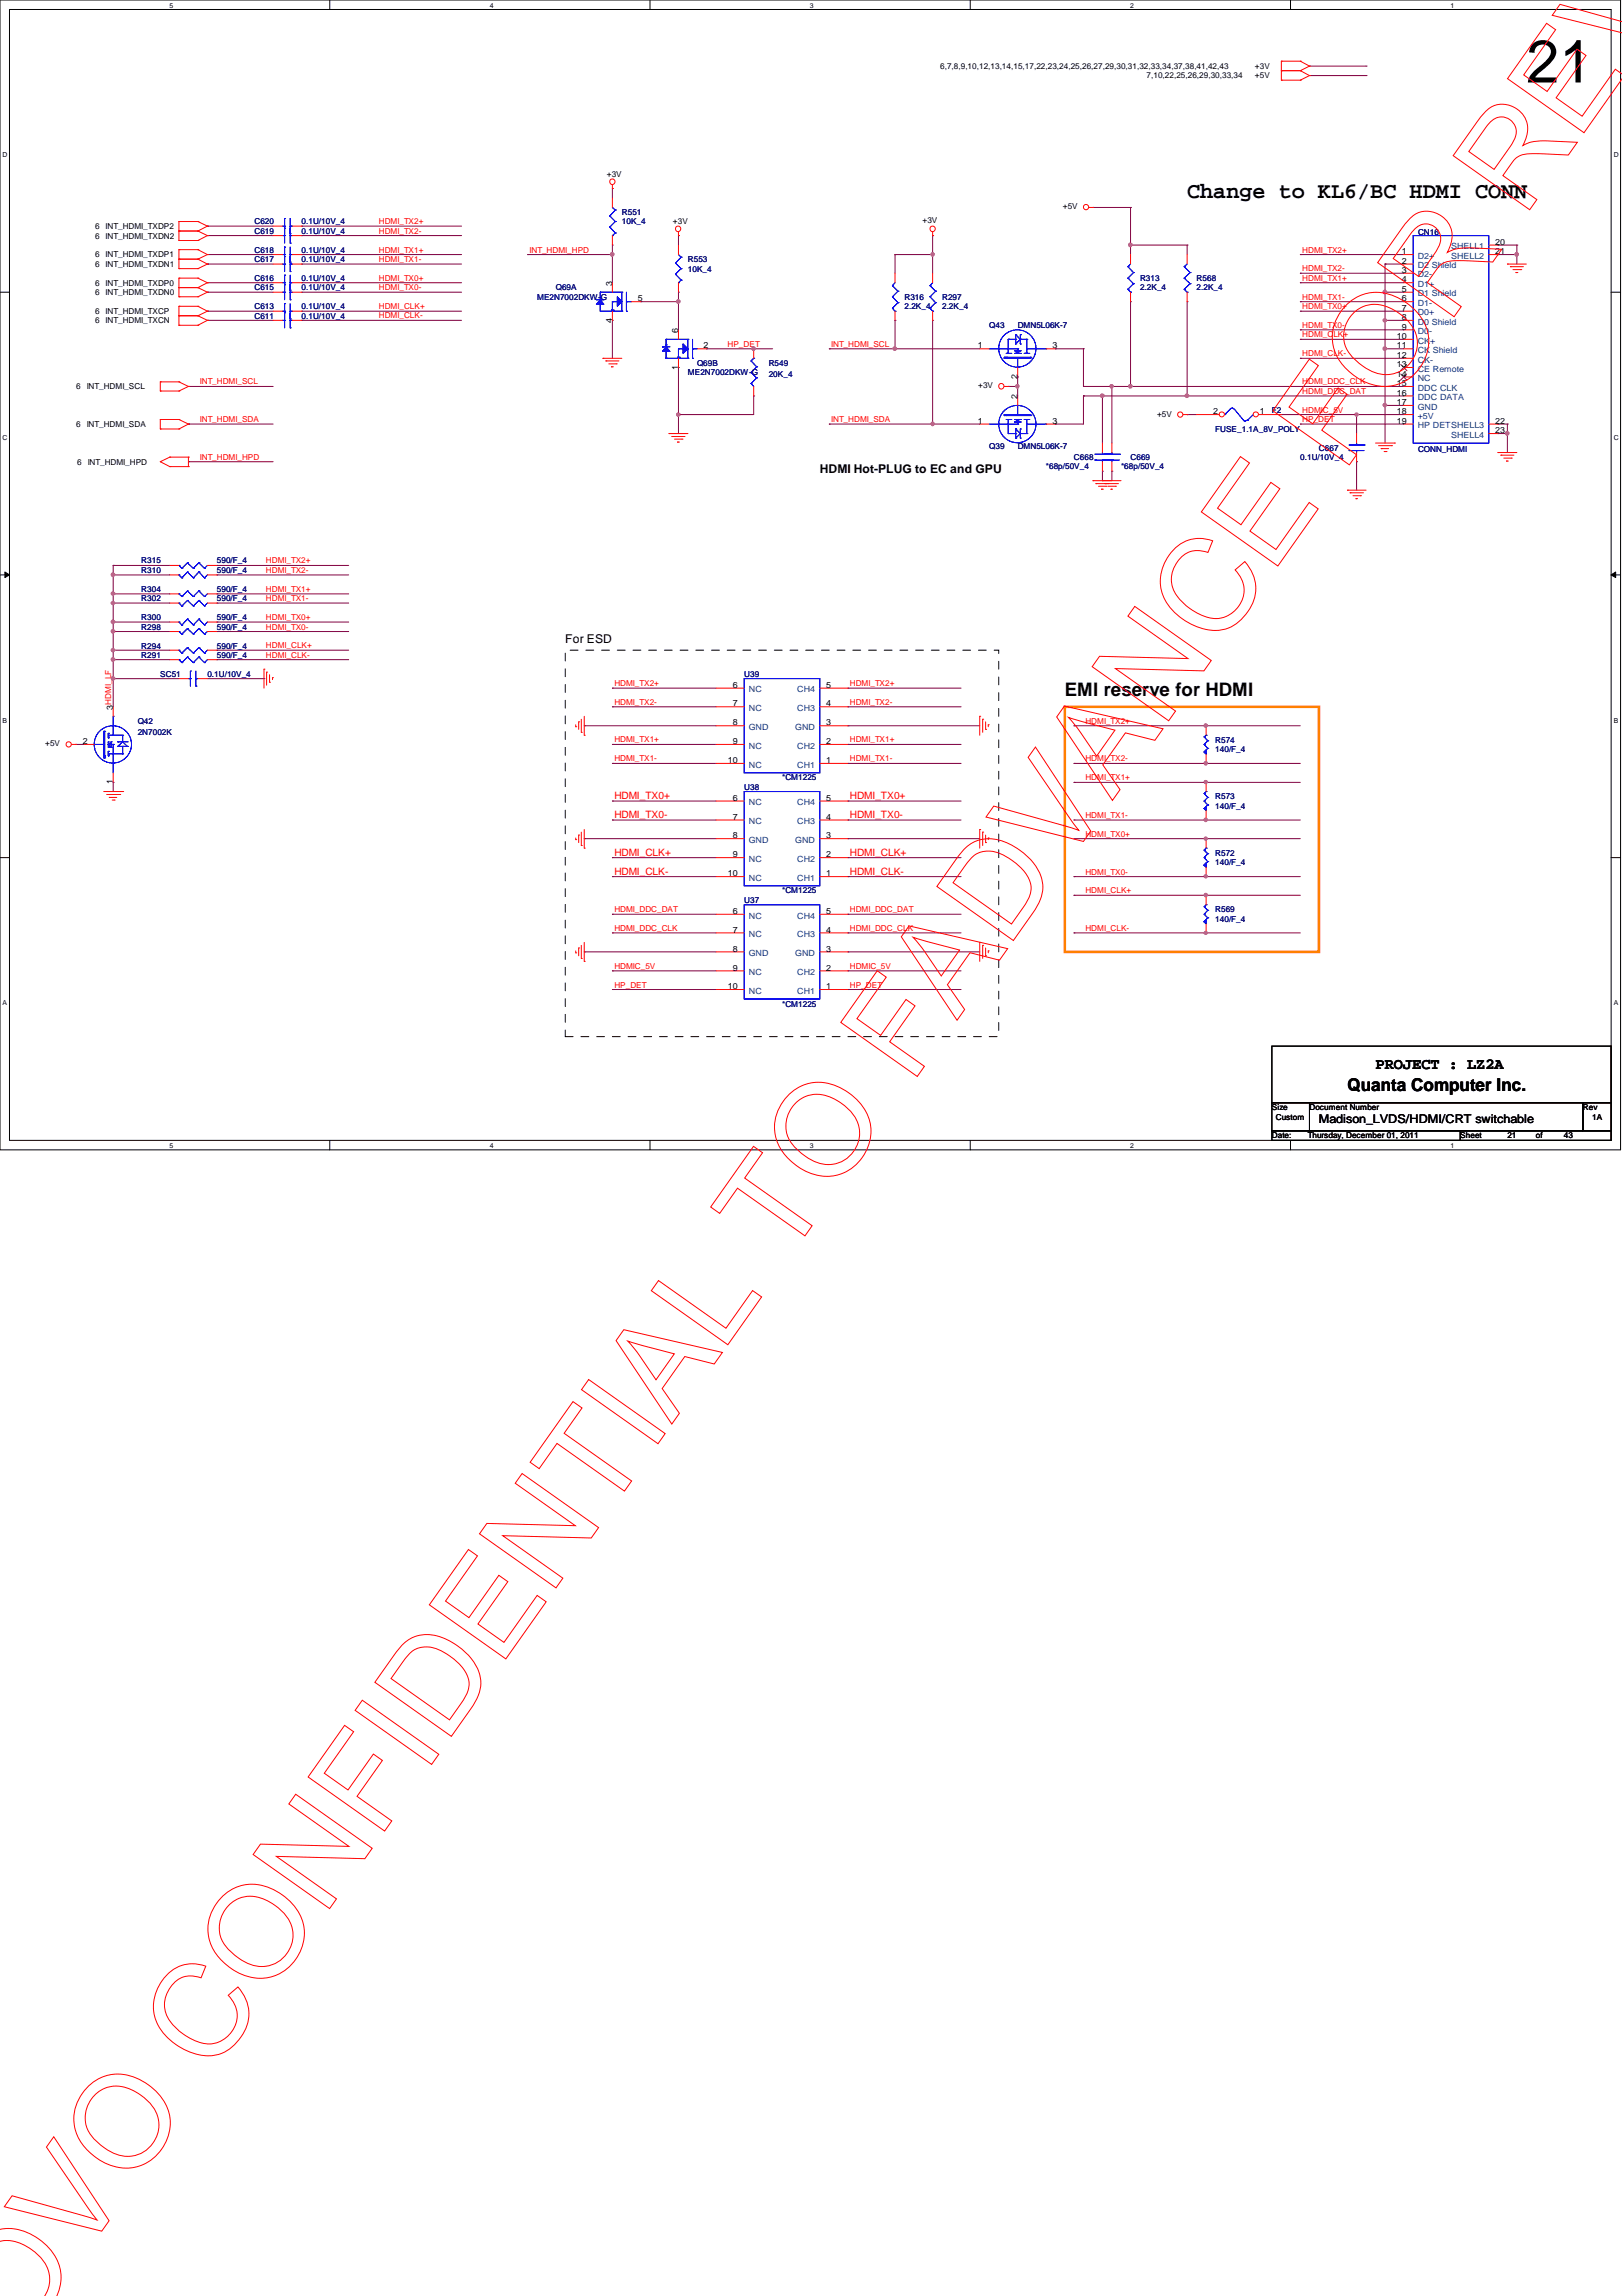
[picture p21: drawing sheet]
<svg xmlns="http://www.w3.org/2000/svg" width="210mm" height="297mm" viewBox="0 0 210 297" stroke-linecap="round" stroke-linejoin="round" font-family="sans-serif">
<defs><g id="words">
<text font-size="7.8" x="197.5" y="10.7">21</text>
<text font-size="2.9" x="153.6" y="25.6">Change to KL6/BC HDMI CONN</text>
<text font-size="2.4" x="137.8" y="90">EMI reserve for HDMI</text>
<text font-size="2.3" x="174.4" y="141.1">Quanta Computer Inc.</text>
<text font-size="2" x="178" y="138.3">PROJECT : LZ2A</text>
<g font-size="1.6">
<text x="106.1" y="61.2">HDMI Hot-PLUG to EC and GPU</text>
<text x="73.2" y="83.1">For ESD</text>
<text x="170.7" y="145.3">Madison_LVDS/HDMI/CRT switchable</text>
</g>
<g font-size="1.3" fill="#f00">
<text x="79.5" y="103.4">HDMI_TX0+</text>
<text x="79.5" y="105.8">HDMI_TX0-</text>
<text x="110" y="105.8">HDMI_TX0-</text>
<text x="110" y="103.4">HDMI_TX0+</text>
<text x="79.5" y="113.2">HDMI_CLK-</text>
<text x="79.5" y="110.7">HDMI_CLK+</text>
<text x="110" y="110.7">HDMI_CLK+</text>
<text x="110" y="113.2">HDMI_CLK-</text>
</g>
<g font-size="1.1">
<text x="121.7" y="8.9">6,7,8,9,10,12,13,14,15,17,22,23,24,25,26,27,29,30,31,32,33,34,37,38,41,42,43</text>
<text x="148.4" y="10.1">7,10,22,25,26,29,30,33,34</text>
<text x="162.4" y="8.9">+3V</text>
<text x="162.4" y="10.1">+5V</text>
<text x="78.5" y="22.9">+3V</text>
<text x="12.3" y="29.6">6</text>
<text x="13.7" y="29.6">INT_HDMI_TXDP2</text>
<text x="87.1" y="29">+3V</text>
<text x="119.4" y="28.8">+3V</text>
<text x="137.5" y="27.1">+5V</text>
<text x="12.3" y="30.9">6</text>
<text x="12.3" y="33.3">6</text>
<text x="12.3" y="34.5">6</text>
<text x="13.7" y="30.9">INT_HDMI_TXDN2</text>
<text x="13.7" y="33.3">INT_HDMI_TXDP1</text>
<text x="13.7" y="34.5">INT_HDMI_TXDN1</text>
<text x="181.4" y="32.9">1</text>
<text x="181.4" y="35.3">3</text>
<text x="181.4" y="34.1">2</text>
<text x="193.5" y="31.7">20</text>
<text x="193.5" y="32.9">21</text>
<text x="12.3" y="37">6</text>
<text x="12.3" y="38.2">6</text>
<text x="12.3" y="40.6">6</text>
<text x="12.3" y="41.8">6</text>
<text x="13.7" y="37">INT_HDMI_TXDP0</text>
<text x="13.7" y="38.2">INT_HDMI_TXDN0</text>
<text x="13.7" y="40.6">INT_HDMI_TXCP</text>
<text x="13.7" y="41.8">INT_HDMI_TXCN</text>
<text x="79.2" y="41.7" transform="rotate(-90 79.2 41.7)">4</text>
<text x="79.2" y="37" transform="rotate(-90 79.2 37)">3</text>
<text x="82.5" y="39">5</text>
<text x="181.4" y="37.8">5</text>
<text x="181.4" y="40.2">7</text>
<text x="181.4" y="36.5">4</text>
<text x="181.4" y="39">6</text>
<text x="181.4" y="41.4">8</text>
<text x="87.8" y="47.8" transform="rotate(-90 87.8 47.8)">1</text>
<text x="87.8" y="43.1" transform="rotate(-90 87.8 43.1)">6</text>
<text x="91.1" y="45.1">2</text>
<text x="126.5" y="45.1">1</text>
<text x="136.2" y="45.1">3</text>
<text x="180.8" y="45.1">11</text>
<text x="180.8" y="47.5">13</text>
<text x="180.8" y="43.9">10</text>
<text x="180.8" y="46.3">12</text>
<text x="181.4" y="42.6">9</text>
<text x="9.9" y="50.4">6</text>
<text x="11.2" y="50.4">INT_HDMI_SCL</text>
<text x="126.6" y="50.2">+3V</text>
<text x="131.7" y="51.6" transform="rotate(-90 131.7 51.6)">2</text>
<text x="131.7" y="49" transform="rotate(-90 131.7 49)">2</text>
<text x="149.7" y="53.9">+5V</text>
<text x="157" y="53.6">2</text>
<text x="163" y="53.6">1</text>
<text x="180.8" y="50">15</text>
<text x="180.8" y="52.4">17</text>
<text x="180.8" y="48.7">14</text>
<text x="180.8" y="51.2">16</text>
<text x="180.8" y="53.6">18</text>
<text x="9.9" y="55.2">6</text>
<text x="11.2" y="55.2">INT_HDMI_SDA</text>
<text x="126.5" y="54.8">1</text>
<text x="136.2" y="54.8">3</text>
<text x="180.8" y="54.8">19</text>
<text x="193.5" y="54.8">22</text>
<text x="193.5" y="56">23</text>
<text x="10" y="60.1">6</text>
<text x="11.3" y="60.1">INT_HDMI_HPD</text>
<text x="94.8" y="89">6</text>
<text x="106.9" y="89">5</text>
<text x="14.6" y="91.8" transform="rotate(-90 14.6 91.8)">3HDMI_LF</text>
<text x="94.8" y="91.4">7</text>
<text x="94.8" y="93.9">8</text>
<text x="106.9" y="91.4">4</text>
<text x="106.9" y="93.9">3</text>
<text x="5.8" y="96.6">+5V</text>
<text x="10.7" y="96.3">2</text>
<text x="14.6" y="101.5" transform="rotate(-90 14.6 101.5)">1</text>
<text x="94.2" y="98.7">10</text>
<text x="94.8" y="96.3">9</text>
<text x="106.9" y="98.7">1</text>
<text x="106.9" y="96.3">2</text>
<text x="94.8" y="103.6">6</text>
<text x="94.8" y="106">7</text>
<text x="106.9" y="103.6">5</text>
<text x="106.9" y="106">4</text>
<text x="94.2" y="113.4">10</text>
<text x="94.8" y="108.5">8</text>
<text x="94.8" y="110.9">9</text>
<text x="106.9" y="113.4">1</text>
<text x="106.9" y="110.9">2</text>
<text x="106.9" y="108.5">3</text>
<text x="94.8" y="118.2">6</text>
<text x="106.9" y="118.2">5</text>
<text x="94.8" y="120.7">7</text>
<text x="94.8" y="123.1">8</text>
<text x="94.8" y="125.6">9</text>
<text x="106.9" y="120.7">4</text>
<text x="106.9" y="125.6">2</text>
<text x="106.9" y="123.1">3</text>
<text x="94.2" y="128">10</text>
<text x="106.9" y="128">1</text>
<text x="164.6" y="143.6">Size</text>
<text x="169.5" y="143.6">Document Number</text>
<text x="204.9" y="143.6">Rev</text>
<text x="164.6" y="147.3">Date:</text>
<text x="165.1" y="144.9">Custom</text>
<text x="169.2" y="147.3">Thursday, December 01, 2011</text>
<text x="189" y="147.3">Sheet</text>
<text x="195.1" y="147.3">21</text>
<text x="198.8" y="147.3">of</text>
<text x="202.4" y="147.3">43</text>
<text x="206" y="144.9">1A</text>
</g>
<g font-size="1.1" fill="#000080">
<text x="32.9" y="29">C620</text>
<text x="39" y="29">0.1U/10V_4</text>
<text x="80.5" y="27.8">R551</text>
<text x="80.5" y="29">10K_4</text>
<text x="32.9" y="32.7">C618</text>
<text x="32.9" y="33.9">C617</text>
<text x="32.9" y="30.2">C619</text>
<text x="39" y="32.7">0.1U/10V_4</text>
<text x="39" y="33.9">0.1U/10V_4</text>
<text x="39" y="30.2">0.1U/10V_4</text>
<text x="89" y="33.9">R553</text>
<text x="89" y="35.1">10K_4</text>
<text x="183.5" y="30.4">CN16</text>
<text x="32.9" y="37.5">C615</text>
<text x="32.9" y="36.3">C616</text>
<text x="32.9" y="40">C613</text>
<text x="32.9" y="41.2">C611</text>
<text x="39" y="37.5">0.1U/10V_4</text>
<text x="39" y="36.3">0.1U/10V_4</text>
<text x="39" y="40">0.1U/10V_4</text>
<text x="39" y="41.2">0.1U/10V_4</text>
<text x="69.5" y="38.8">ME2N7002DKW-G</text>
<text x="71.9" y="37.5">Q69A</text>
<text x="117.1" y="38.8">R316</text>
<text x="117.1" y="40">2.2K_4</text>
<text x="121.9" y="38.8">R297</text>
<text x="121.9" y="40">2.2K_4</text>
<text x="147.5" y="36.3">R313</text>
<text x="147.5" y="37.5">2.2K_4</text>
<text x="154.9" y="36.3">R568</text>
<text x="154.9" y="37.5">2.2K_4</text>
<text x="90.2" y="47.3">Q69B</text>
<text x="99.5" y="47.3">R549</text>
<text x="128" y="42.4">Q43</text>
<text x="131.7" y="42.4">DMN5L06K-7</text>
<text x="89" y="48.5">ME2N7002DKW-G</text>
<text x="99.5" y="48.8">20K_4</text>
<text x="164.6" y="53.4">F2</text>
<text x="128" y="58">Q39</text>
<text x="131.7" y="58">DMN5L06K-7</text>
<text x="139" y="59.5">C668</text>
<text x="146.3" y="59.5">C669</text>
<text x="157.3" y="55.8">FUSE_1.1A_8V_POLY</text>
<text x="168.3" y="59.5">0.1U/10V_4</text>
<text x="170.7" y="58.3">C667</text>
<text x="183.5" y="58.4">CONN_HDMI</text>
<text x="135.3" y="60.7">*68p/50V_4</text>
<text x="145.1" y="60.7">*68p/50V_4</text>
<text x="18.3" y="77.8">R302</text>
<text x="18.3" y="74.1">R310</text>
<text x="18.3" y="72.9">R315</text>
<text x="18.3" y="76.6">R304</text>
<text x="28.1" y="77.8">590/F_4</text>
<text x="28.1" y="74.1">590/F_4</text>
<text x="28.1" y="72.9">590/F_4</text>
<text x="28.1" y="76.6">590/F_4</text>
<text x="18.3" y="81.4">R298</text>
<text x="18.3" y="83.9">R294</text>
<text x="18.3" y="80.2">R300</text>
<text x="28.1" y="81.4">590/F_4</text>
<text x="28.1" y="83.9">590/F_4</text>
<text x="28.1" y="80.2">590/F_4</text>
<text x="18.3" y="85.1">R291</text>
<text x="20.7" y="87.5">SC51</text>
<text x="26.8" y="87.5">0.1U/10V_4</text>
<text x="28.1" y="85.1">590/F_4</text>
<text x="96.3" y="87.5">U39</text>
<text x="17.8" y="93.6">Q42</text>
<text x="17.8" y="95.1">2N7002K</text>
<text x="101.2" y="101">*CM1225</text>
<text x="157.3" y="96.1">R574</text>
<text x="157.3" y="97.3">140/F_4</text>
<text x="96.3" y="102.2">U38</text>
<text x="157.3" y="103.4">R573</text>
<text x="157.3" y="104.6">140/F_4</text>
<text x="157.3" y="110.7">R572</text>
<text x="157.3" y="111.9">140/F_4</text>
<text x="96.3" y="116.8">U37</text>
<text x="101.2" y="115.6">*CM1225</text>
<text x="157.3" y="118">R569</text>
<text x="157.3" y="119.3">140/F_4</text>
<text x="101.2" y="130.2">*CM1225</text>
</g>
<g font-size="1.1" fill="#f00">
<text x="49" y="29">HDMI_TX2+</text>
<text x="49" y="30.2">HDMI_TX2-</text>
<text x="49" y="32.7">HDMI_TX1+</text>
<text x="49" y="33.9">HDMI_TX1-</text>
<text x="68.5" y="32.7">INT_HDMI_HPD</text>
<text x="168.5" y="32.7">HDMI_TX2+</text>
<text x="168.5" y="35.1">HDMI_TX2-</text>
<text x="49" y="40">HDMI_CLK+</text>
<text x="49" y="41.2">HDMI_CLK-</text>
<text x="49" y="36.3">HDMI_TX0+</text>
<text x="49" y="37.5">HDMI_TX0-</text>
<text x="168.5" y="36.3">HDMI_TX1+</text>
<text x="168.5" y="38.8">HDMI_TX1-</text>
<text x="168.5" y="40">HDMI_TX0+</text>
<text x="94.1" y="44.9">HP_DET</text>
<text x="107.6" y="44.9">INT_HDMI_SCL</text>
<text x="168.5" y="42.4">HDMI_TX0-</text>
<text x="168.5" y="43.6">HDMI_CLK+</text>
<text x="168.5" y="46.1">HDMI_CLK-</text>
<text x="25.9" y="49.7">INT_HDMI_SCL</text>
<text x="168.5" y="49.7">HDMI_DDC_CLK</text>
<text x="168.5" y="51">HDMI_DDC_DAT</text>
<text x="168.5" y="53.4">HDMIC_5V</text>
<text x="25.9" y="59.5">INT_HDMI_HPD</text>
<text x="25.9" y="54.6">INT_HDMI_SDA</text>
<text x="107.6" y="54.6">INT_HDMI_SDA</text>
<text x="168.5" y="54.6">HP_DET</text>
<text x="34.4" y="74.1">HDMI_TX2-</text>
<text x="34.4" y="72.9">HDMI_TX2+</text>
<text x="34.4" y="77.8">HDMI_TX1-</text>
<text x="34.4" y="76.6">HDMI_TX1+</text>
<text x="34.4" y="81.4">HDMI_TX0-</text>
<text x="34.4" y="80.2">HDMI_TX0+</text>
<text x="34.4" y="83.9">HDMI_CLK+</text>
<text x="34.4" y="85.1">HDMI_CLK-</text>
<text x="79.5" y="88.8">HDMI_TX2+</text>
<text x="110" y="88.8">HDMI_TX2+</text>
<text x="79.5" y="91.2">HDMI_TX2-</text>
<text x="110" y="91.2">HDMI_TX2-</text>
<text x="140.5" y="93.6">HDMI_TX2+</text>
<text x="79.5" y="98.5">HDMI_TX1-</text>
<text x="79.5" y="96.1">HDMI_TX1+</text>
<text x="110" y="96.1">HDMI_TX1+</text>
<text x="110" y="98.5">HDMI_TX1-</text>
<text x="140.5" y="101">HDMI_TX1+</text>
<text x="140.5" y="98.5">HDMI_TX2-</text>
<text x="140.5" y="105.8">HDMI_TX1-</text>
<text x="140.5" y="113.2">HDMI_TX0-</text>
<text x="140.5" y="108.2">HDMI_TX0+</text>
<text x="79.5" y="118">HDMI_DDC_DAT</text>
<text x="110" y="118">HDMI_DDC_DAT</text>
<text x="140.5" y="115.6">HDMI_CLK+</text>
<text x="79.5" y="120.4">HDMI_DDC_CLK</text>
<text x="79.5" y="125.3">HDMIC_5V</text>
<text x="110" y="120.4">HDMI_DDC_CLK</text>
<text x="110" y="125.3">HDMIC_5V</text>
<text x="140.5" y="120.4">HDMI_CLK-</text>
<text x="79.5" y="127.8">HP_DET</text>
<text x="110" y="127.8">HP_DET</text>
</g>
<g font-size="1.1" fill="#004080">
<text x="183.5" y="33.5">D2+</text>
<text x="183.5" y="35.9">D2-</text>
<text x="183.5" y="34.7">D2 Shield</text>
<text x="187.8" y="32.3">SHELL1</text>
<text x="187.8" y="33.5">SHELL2</text>
<text x="183.5" y="38.4">D1 Shield</text>
<text x="183.5" y="40.8">D0+</text>
<text x="183.5" y="37.1">D1+</text>
<text x="183.5" y="39.6">D1-</text>
<text x="183.5" y="42">D0 Shield</text>
<text x="183.5" y="43.2">D0-</text>
<text x="183.5" y="45.7">CK Shield</text>
<text x="183.5" y="44.5">CK+</text>
<text x="183.5" y="46.9">CK-</text>
<text x="183.5" y="48.1">CE Remote</text>
<text x="183.5" y="50.5">DDC CLK</text>
<text x="183.5" y="53">GND</text>
<text x="183.5" y="49.3">NC</text>
<text x="183.5" y="51.8">DDC DATA</text>
<text x="183.5" y="55.4">HP DETSHELL3</text>
<text x="183.5" y="54.2">+5V</text>
<text x="187.8" y="56.6">SHELL4</text>
<text x="96.9" y="89.6">NC</text>
<text x="103.2" y="89.6">CH4</text>
<text x="96.9" y="92">NC</text>
<text x="96.9" y="94.4">GND</text>
<text x="102.9" y="94.4">GND</text>
<text x="103.2" y="92">CH3</text>
<text x="96.9" y="96.9">NC</text>
<text x="96.9" y="99.3">NC</text>
<text x="103.2" y="99.3">CH1</text>
<text x="103.2" y="96.9">CH2</text>
<text x="96.9" y="104.2">NC</text>
<text x="96.9" y="106.6">NC</text>
<text x="103.2" y="104.2">CH4</text>
<text x="103.2" y="106.6">CH3</text>
<text x="96.9" y="109.1">GND</text>
<text x="96.9" y="111.5">NC</text>
<text x="96.9" y="114">NC</text>
<text x="102.9" y="109.1">GND</text>
<text x="103.2" y="114">CH1</text>
<text x="103.2" y="111.5">CH2</text>
<text x="96.9" y="118.8">NC</text>
<text x="103.2" y="118.8">CH4</text>
<text x="96.9" y="121.2">NC</text>
<text x="96.9" y="123.7">GND</text>
<text x="102.9" y="123.7">GND</text>
<text x="103.2" y="121.2">CH3</text>
<text x="96.9" y="126.2">NC</text>
<text x="96.9" y="128.6">NC</text>
<text x="103.2" y="128.6">CH1</text>
<text x="103.2" y="126.2">CH2</text>
</g>
<g font-size=".9">
<text x="21.9" y="1">5</text>
<text x="63.4" y="1">4</text>
<text x="104.8" y="1">3</text>
<text x="146.3" y="1">2</text>
<text x="187.7" y="1">1</text>
<text x=".3" y="20.3">D</text>
<text x="208.8" y="20.3">D</text>
<text x=".3" y="56.9">C</text>
<text x="208.8" y="56.9">C</text>
<text x=".3" y="93.5">B</text>
<text x="208.8" y="93.5">B</text>
<text x=".3" y="130">A</text>
<text x="208.8" y="130">A</text>
<text x="21.9" y="148.5">5</text>
<text x="63.4" y="148.5">4</text>
<text x="104.8" y="148.5">3</text>
<text x="146.3" y="148.5">2</text>
<text x="187.7" y="148.5">1</text>
</g>
</g></defs>
<path d="M0 0h209.7v148.8h-209.7zM1.2 1.2h207.3v146.3h-207.3z" fill="none" stroke="#000" stroke-width=".13"/>
<g fill="#fff">
<path d="M21.9 .2h.5v.9h-.5z"/>
<path d="M21.9 147.7h.5v1h-.5z"/>
</g>
<path d="M42.7 0v1.2M42.7 147.5v1.3" fill="none" stroke="#000" stroke-width=".13"/>
<g fill="#fff">
<path d="M63.4 .2h.4v.9h-.4z"/>
<path d="M63.4 147.7h.4v1h-.4z"/>
</g>
<path d="M84.1 0v1.2M84.1 147.5v1.3" fill="none" stroke="#000" stroke-width=".13"/>
<g fill="#fff">
<path d="M104.8 .2h.5v.9h-.5z"/>
<path d="M104.8 147.7h.5v1h-.5z"/>
</g>
<path d="M125.6 0v1.2M125.6 147.5v1.3" fill="none" stroke="#000" stroke-width=".13"/>
<g fill="#fff">
<path d="M146.3 .2h.4v.9h-.4z"/>
<path d="M146.3 147.7h.4v1h-.4z"/>
</g>
<path d="M167 0v1.2M167 147.5v1.3" fill="none" stroke="#000" stroke-width=".13"/>
<g fill="#fff">
<path d="M187.7 .2h.5v.9h-.5z"/>
<path d="M187.7 147.7h.5v1h-.5z"/>
<path d="M.3 19.5h.6v1h-.6z"/>
<path d="M208.8 19.5h.6v1h-.6z"/>
<path d="M.3 56.1h.6v1h-.6z"/>
<path d="M208.8 56.1h.6v1h-.6z"/>
</g>
<path d="M0 37.8h1.2M208.5 37.8h1.2" fill="none" stroke="#000" stroke-width=".13"/>
<g fill="#fff">
<path d="M.3 92.7h.6v.9h-.6z"/>
<path d="M208.8 92.7h.6v.9h-.6z"/>
</g>
<path d="M0 74.4h1.2M.6 74l.6 .4-.6 .3zM208.5 74.4l.6-.4v.7zM208.5 74.4h1.2" fill="none" stroke="#000" stroke-width=".13"/>
<path d="M.6 74l.6 .4-.6 .3zM208.5 74.4l.6-.4v.7z" fill="#000"/>
<g fill="#fff">
<path d="M.3 129.2h.6v1h-.6z"/>
<path d="M208.8 129.2h.6v1h-.6z"/>
</g>
<path d="M0 111h1.2M208.5 111h1.2" fill="none" stroke="#000" stroke-width=".13"/>
<path d="M179.2 52.5h.1M179.2 52.5v4.8" fill="none" stroke="#800040" stroke-width=".13"/>
<path d="M179 52.3h.4l.1 .1-.1 .1-.2 .1-.2-.1z" fill-rule="evenodd" fill="#f0f"/>
<path d="M179 52.3h.4l.1 .1-.1 .1-.2 .1-.2-.1z" fill="none" stroke="#f0f" stroke-width=".13"/>
<path d="M179.2 37.8h.1M179.2 37.8v3.6" fill="none" stroke="#800040" stroke-width=".13"/>
<path d="M179 37.6h.4l.1 .2-.1 .1-.2 .1-.2-.1z" fill-rule="evenodd" fill="#f0f"/>
<path d="M179 37.6h.4l.1 .2-.1 .1-.2 .1-.2-.1z" fill="none" stroke="#f0f" stroke-width=".13"/>
<path d="M179.2 34.2h.1M179.2 37.8h.1M179.2 34.2v3.6M179.2 37.8h2.5M179.2 45.1h.1M179.2 41.4h.1M179.2 41.4v3.7M179.2 45.1h2.5M179.2 41.4h2.5" fill="none" stroke="#800040" stroke-width=".13"/>
<path d="M179 41.3h.4l.1 .1-.1 .2-.2 .1-.2-.1z" fill-rule="evenodd" fill="#f0f"/>
<path d="M179 41.3h.4l.1 .1-.1 .2-.2 .1-.2-.1z" fill="none" stroke="#f0f" stroke-width=".13"/>
<path d="M179.2 34.2h.1M179.2 34.2h2.5M179.2 52.5h.1M179.2 45.1h.1M179.2 52.5h2.5M179.2 45.1v7.4" fill="none" stroke="#800040" stroke-width=".13"/>
<path d="M179 44.9h.4l.1 .2-.1 .2h-.2h-.2z" fill-rule="evenodd" fill="#f0f"/>
<path d="M179 44.9h.4l.1 .2-.1 .2h-.2h-.2z" fill="none" stroke="#f0f" stroke-width=".13"/>
<g fill="none" stroke="#800040" stroke-width=".13">
<path d="M146.3 39h.1M146.3 39v11M168.3 32.9h.1M168.3 35.3h.1M168.3 36.6h.1M168.3 39h.1M168.3 32.9h13.4M168.3 35.3h13.4M168.3 36.6h13.4M168.3 39h13.4M146.3 50h.1M146.3 50h35.4"/>
<path d="M153.6 51.2h.1M153.6 51.2h28.1M168.3 40.3h.1M168.3 42.7h.1M168.3 54.9h.1M168.3 43.9h.1M168.3 46.4h.1M168.3 40.3h13.4M168.3 42.7h13.4M168.3 54.9h13.4M168.3 43.9h13.4M168.3 46.4h13.4"/>
</g>
<path d="M146.1 49.8h.3l.1 .2-.1 .1-.1 .1-.2-.1z" fill-rule="evenodd" fill="#f0f"/>
<path d="M146.1 49.8h.3l.1 .2-.1 .1-.1 .1-.2-.1z" fill="none" stroke="#f0f" stroke-width=".13"/>
<path d="M153.6 39h.1M153.6 39v12.2" fill="none" stroke="#800040" stroke-width=".13"/>
<path d="M153.4 51h.4v.2v.2h-.2h-.2z" fill-rule="evenodd" fill="#f0f"/>
<path d="M153.4 51h.4v.2v.2h-.2h-.2z" fill="none" stroke="#f0f" stroke-width=".13"/>
<path d="M146.3 31.7h.1M146.3 31.7h7.3M142.7 51.2h.1M142.7 51.2h10.9M143.9 50h.1M143.9 50h2.4" fill="none" stroke="#800040" stroke-width=".13"/>
<path d="M146.1 31.5h.3l.1 .2-.1 .1-.1 .1-.2-.1z" fill-rule="evenodd" fill="#f0f"/>
<path d="M146.1 31.5h.3l.1 .2-.1 .1-.1 .1-.2-.1z" fill="none" stroke="#f0f" stroke-width=".13"/>
<g fill="none" stroke="#800040" stroke-width=".13">
<path d="M115.8 32.9h.1M115.8 32.9v2.4M120.7 30.5h.1M120.7 30.5v2.4h-4.9M107.3 45.1h.1M107.3 45.1h8.5M131.7 50h.1M131.7 50v1.2M136.6 54.9h.1M136.6 45.1h.1M136.6 45.1h3.6M140.2 51.2h.1"/>
<path d="M140.2 45.1h.1M140.2 45.1v4.9M140.2 51.2v3.7h-3.6"/>
</g>
<path d="M120.5 32.7h.3l.1 .2-.1 .2h-.1h-.2z" fill-rule="evenodd" fill="#f0f"/>
<path d="M120.5 32.7h.3l.1 .2-.1 .2h-.1h-.2z" fill="none" stroke="#f0f" stroke-width=".13"/>
<path d="M120.7 32.9h.1M120.7 32.9v2.4M120.7 41.4h.1M120.7 41.4v13.5" fill="none" stroke="#800040" stroke-width=".13"/>
<path d="M120.5 54.7h.3l.1 .1-.1 .2-.1 .1-.2-.1z" fill-rule="evenodd" fill="#f0f"/>
<path d="M120.5 54.7h.3l.1 .1-.1 .2-.1 .1-.2-.1z" fill="none" stroke="#f0f" stroke-width=".13"/>
<path d="M115.8 41.4h.1M115.8 41.4v3.7" fill="none" stroke="#800040" stroke-width=".13"/>
<path d="M115.6 44.9h.4v.2v.2h-.2h-.2z" fill-rule="evenodd" fill="#f0f"/>
<path d="M115.6 44.9h.4v.2v.2h-.2h-.2z" fill="none" stroke="#f0f" stroke-width=".13"/>
<path d="M107.3 54.9h.1M107.3 54.9h19.5M115.8 45.1h.1M115.8 45.1h11M120.7 54.9h.1M130.5 50h.1M130.5 50h1.2" fill="none" stroke="#800040" stroke-width=".13"/>
<path d="M131.5 49.8h.3l.1 .2-.1 .1-.1 .1-.2-.1z" fill-rule="evenodd" fill="#f0f"/>
<path d="M131.5 49.8h.3l.1 .2-.1 .1-.1 .1-.2-.1z" fill="none" stroke="#f0f" stroke-width=".13"/>
<path d="M131.7 48.8h.1M131.7 48.8v1.2M156.1 108.5h.1M156.1 108.5h12.2" fill="none" stroke="#800040" stroke-width=".13"/>
<path d="M155.9 108.3h.3l.1 .2-.1 .1-.2 .1-.1-.1z" fill-rule="evenodd" fill="#f0f"/>
<path d="M155.9 108.3h.3l.1 .2-.1 .1-.2 .1-.1-.1z" fill="none" stroke="#f0f" stroke-width=".13"/>
<path d="M156.1 101.2h.1M156.1 101.2h12.2" fill="none" stroke="#800040" stroke-width=".13"/>
<path d="M155.9 101h.3l.1 .2-.1 .1-.2 .1-.1-.1z" fill-rule="evenodd" fill="#f0f"/>
<path d="M155.9 101h.3l.1 .2-.1 .1-.2 .1-.1-.1z" fill="none" stroke="#f0f" stroke-width=".13"/>
<path d="M156.1 93.9h.1M156.1 93.9h12.2" fill="none" stroke="#800040" stroke-width=".13"/>
<path d="M155.9 93.7h.3l.1 .2-.1 .1-.2 .1-.1-.1z" fill-rule="evenodd" fill="#f0f"/>
<path d="M155.9 93.7h.3l.1 .2-.1 .1-.2 .1-.1-.1z" fill="none" stroke="#f0f" stroke-width=".13"/>
<path d="M156.1 120.7h.1M156.1 120.7h12.2" fill="none" stroke="#800040" stroke-width=".13"/>
<path d="M155.9 120.5h.3l.1 .2-.1 .1-.2 .1-.1-.1z" fill-rule="evenodd" fill="#f0f"/>
<path d="M155.9 120.5h.3l.1 .2-.1 .1-.2 .1-.1-.1z" fill="none" stroke="#f0f" stroke-width=".13"/>
<path d="M156.1 115.8h.1M156.1 115.8h12.2" fill="none" stroke="#800040" stroke-width=".13"/>
<path d="M155.9 115.6h.3l.1 .2-.1 .2h-.2h-.1z" fill-rule="evenodd" fill="#f0f"/>
<path d="M155.9 115.6h.3l.1 .2-.1 .2h-.2h-.1z" fill="none" stroke="#f0f" stroke-width=".13"/>
<path d="M156.1 106.1h.1M156.1 106.1h12.2" fill="none" stroke="#800040" stroke-width=".13"/>
<path d="M155.9 105.9h.3l.1 .1-.1 .2-.2 .1-.1-.1z" fill-rule="evenodd" fill="#f0f"/>
<path d="M155.9 105.9h.3l.1 .1-.1 .2-.2 .1-.1-.1z" fill="none" stroke="#f0f" stroke-width=".13"/>
<path d="M156.1 113.4h.1M156.1 113.4h12.2" fill="none" stroke="#800040" stroke-width=".13"/>
<path d="M155.9 113.2h.3l.1 .2-.1 .1-.2 .1-.1-.1z" fill-rule="evenodd" fill="#f0f"/>
<path d="M155.9 113.2h.3l.1 .2-.1 .1-.2 .1-.1-.1z" fill="none" stroke="#f0f" stroke-width=".13"/>
<path d="M156.1 98.8h.1M156.1 98.8h12.2" fill="none" stroke="#800040" stroke-width=".13"/>
<path d="M155.9 98.6h.3l.1 .1-.1 .2-.2 .1-.1-.1z" fill-rule="evenodd" fill="#f0f"/>
<path d="M155.9 98.6h.3l.1 .1-.1 .2-.2 .1-.1-.1z" fill="none" stroke="#f0f" stroke-width=".13"/>
<g fill="none" stroke="#800040" stroke-width=".13">
<path d="M79.2 24.4h.1M79.2 32.9h.1M79.2 24.4v1.2M79.2 32.9v3.7M82.9 39h.1M82.9 39h4.9M87.8 30.5h.1M87.8 30.5v1.2M79.2 41.4h.1M79.2 41.4v5M87.8 53.6h.1M87.8 53.6v2.5"/>
<path d="M91.4 45.1h.1M91.4 45.1h6.1M97.5 51.2h.1M97.5 51.2v2.4M139 93.9h.1M139 98.8h.1M139 93.9h17.1M139 98.8h17.1M139 106.1h.1M139 101.2h.1M139 115.8h.1M139 113.4h.1"/>
<path d="M139 108.5h.1M139 106.1h17.1M139 101.2h17.1M139 115.8h17.1M139 113.4h17.1M139 108.5h17.1M139 120.7h.1M139 120.7h17.1"/>
</g>
<path d="M87.6 53.5h.3l.1 .1-.1 .2h-.1h-.2z" fill-rule="evenodd" fill="#f0f"/>
<path d="M87.6 53.5h.3l.1 .1-.1 .2h-.1h-.2z" fill="none" stroke="#f0f" stroke-width=".13"/>
<path d="M87.8 37.8h.1M87.8 37.8v1.2" fill="none" stroke="#800040" stroke-width=".13"/>
<path d="M87.6 38.8h.3l.1 .2-.1 .2h-.1h-.2z" fill-rule="evenodd" fill="#f0f"/>
<path d="M87.6 38.8h.3l.1 .2-.1 .2h-.1h-.2z" fill="none" stroke="#f0f" stroke-width=".13"/>
<path d="M97.5 45.1h.1M97.5 45.1h2.5" fill="none" stroke="#800040" stroke-width=".13"/>
<path d="M97.3 44.9h.4v.2v.2h-.2h-.2z" fill-rule="evenodd" fill="#f0f"/>
<path d="M97.3 44.9h.4v.2v.2h-.2h-.2z" fill="none" stroke="#f0f" stroke-width=".13"/>
<path d="M68.3 32.9h.1M68.3 32.9h10.9" fill="none" stroke="#800040" stroke-width=".13"/>
<path d="M79.1 32.7h.3l.1 .2-.1 .2h-.2h-.1z" fill-rule="evenodd" fill="#f0f"/>
<path d="M79.1 32.7h.3l.1 .2-.1 .2h-.2h-.1z" fill="none" stroke="#f0f" stroke-width=".13"/>
<g fill="none" stroke="#800040" stroke-width=".13">
<path d="M26.8 32.9h.1M26.8 34.2h.1M26.8 36.6h.1M26.8 37.8h.1M26.8 30.5h.1M26.8 29.3h.1M26.8 32.9h8.5M26.8 34.2h8.5M26.8 36.6h8.5M26.8 37.8h8.5M26.8 30.5h8.5M26.8 29.3h8.5"/>
<path d="M39 29.3h.1M39 36.6h.1M39 30.5h.1M39 37.8h.1M39 32.9h.1M39 34.2h.1M39 32.9h20.7M39 34.2h20.7M39 36.6h20.7M39 37.8h20.7M39 30.5h20.7M39 29.3h20.7"/>
<path d="M79.2 31.7h.1M79.2 31.7v1.2M87.8 39h.1M87.8 39v3.7M24.4 59.7h.1M24.4 54.9h.1M24.4 50h.1M24.4 59.7h10.9M24.4 54.9h10.9M24.4 50h10.9M26.8 41.4h.1M26.8 40.3h.1"/>
<path d="M26.8 41.4h8.5M26.8 40.3h8.5M39 40.3h.1M39 41.4h.1M39 41.4h20.7M39 40.3h20.7M87.8 53.6h.1M87.8 47.5h.1M87.8 47.5v6.1M87.8 53.6h9.7M14.6 78h.1M14.6 78h7.4"/>
</g>
<path d="M14.5 77.9h.3l.1 .1-.1 .2h-.2h-.1z" fill-rule="evenodd" fill="#f0f"/>
<path d="M14.5 77.9h.3l.1 .1-.1 .2h-.2h-.1z" fill="none" stroke="#f0f" stroke-width=".13"/>
<path d="M14.6 76.8h.1M14.6 76.8v1.2M14.6 84.1h.1M14.6 84.1h7.4" fill="none" stroke="#800040" stroke-width=".13"/>
<path d="M14.5 84h.3l.1 .1-.1 .2h-.2h-.1z" fill-rule="evenodd" fill="#f0f"/>
<path d="M14.5 84h.3l.1 .1-.1 .2h-.2h-.1z" fill="none" stroke="#f0f" stroke-width=".13"/>
<path d="M14.6 85.3h.1M14.6 85.3h7.4" fill="none" stroke="#800040" stroke-width=".13"/>
<path d="M14.5 85.1h.3l.1 .2-.1 .2-.2 .1-.1-.1z" fill-rule="evenodd" fill="#f0f"/>
<path d="M14.5 85.1h.3l.1 .2-.1 .2-.2 .1-.1-.1z" fill="none" stroke="#f0f" stroke-width=".13"/>
<path d="M14.6 73.2h.1M14.6 73.2h7.4M14.6 81.7h.1M14.6 84.1h.1M14.6 80.5h.1M14.6 81.7v3.6M14.6 80.5h7.4" fill="none" stroke="#800040" stroke-width=".13"/>
<path d="M14.5 80.3h.3l.1 .1-.1 .2-.2 .1-.1-.1z" fill-rule="evenodd" fill="#f0f"/>
<path d="M14.5 80.3h.3l.1 .1-.1 .2-.2 .1-.1-.1z" fill="none" stroke="#f0f" stroke-width=".13"/>
<path d="M14.6 78h.1M14.6 74.4h.1M14.6 78v2.5M14.6 74.4h7.4" fill="none" stroke="#800040" stroke-width=".13"/>
<path d="M14.5 74.2h.3l.1 .1-.1 .2-.2 .1-.1-.1z" fill-rule="evenodd" fill="#f0f"/>
<path d="M14.5 74.2h.3l.1 .1-.1 .2-.2 .1-.1-.1z" fill="none" stroke="#f0f" stroke-width=".13"/>
<path d="M14.6 73.2h.1M14.6 73.2v1.2M14.6 81.7h.1M14.6 81.7h7.4M14.6 101.2h.1M14.6 101.2v1.2" fill="none" stroke="#800040" stroke-width=".13"/>
<path d="M14.5 81.5h.3l.1 .2-.1 .1-.2 .1-.1-.1z" fill-rule="evenodd" fill="#f0f"/>
<path d="M14.5 81.5h.3l.1 .2-.1 .1-.2 .1-.1-.1z" fill="none" stroke="#f0f" stroke-width=".13"/>
<path d="M14.6 76.8h.1M14.6 76.8h7.4M14.6 80.5h.1M14.6 80.5v1.2" fill="none" stroke="#800040" stroke-width=".13"/>
<path d="M14.5 76.6h.3l.1 .2-.1 .1-.2 .1-.1-.1z" fill-rule="evenodd" fill="#f0f"/>
<path d="M14.5 76.6h.3l.1 .2-.1 .1-.2 .1-.1-.1z" fill="none" stroke="#f0f" stroke-width=".13"/>
<path d="M141.4 26.8h.1M141.4 26.8h4.9M175.6 53.6h.1M175.6 53.6h6.1M14.6 74.4h.1M14.6 74.4v2.4M9.8 96.3h.1M9.8 96.3h1.2M14.6 87.8h.1M14.6 87.8v3.6" fill="none" stroke="#800040" stroke-width=".13"/>
<path d="M175.4 53.5h.3l.1 .1-.1 .2h-.1h-.2z" fill-rule="evenodd" fill="#f0f"/>
<path d="M175.4 53.5h.3l.1 .1-.1 .2h-.1h-.2z" fill="none" stroke="#f0f" stroke-width=".13"/>
<g fill="none" stroke="#800040" stroke-width=".13">
<path d="M193.8 32.9h.1M193.8 32.9h2.5M196.3 32.9h.1M196.3 32.9v1.3M75.6 93.9h.1M75.6 93.9h17.1M79.2 91.4h.1M79.2 98.8h.1M79.2 96.3h.1M79.2 89h.1M79.2 96.3h13.5M79.2 91.4h13.5"/>
<path d="M79.2 98.8h13.5M79.2 89h13.5M109.7 96.3h.1M109.7 98.8h.1M109.7 89h.1M109.7 91.4h.1M109.7 93.9h.1M109.7 96.3h14.7M109.7 93.9h17.1M109.7 91.4h14.7M109.7 98.8h14.7M109.7 89h14.7"/>
<path d="M75.6 108.5h.1M75.6 108.5h17.1M79.2 113.4h.1M79.2 118.3h.1M79.2 111h.1M79.2 103.6h.1M79.2 106.1h.1M79.2 106.1h13.5M79.2 113.4h13.5M79.2 118.3h13.5M79.2 111h13.5M79.2 103.6h13.5"/>
<path d="M109.7 106.1h.1M109.7 118.3h.1M109.7 108.5h.1M109.7 111h.1M109.7 113.4h.1M109.7 103.6h.1M109.7 106.1h14.7M109.7 113.4h14.7M109.7 118.3h14.7M109.7 108.5h17.1M109.7 111h14.7M109.7 103.6h14.7"/>
<path d="M75.6 123.1h.1M75.6 123.1h17.1M79.2 128h.1M79.2 120.7h.1M79.2 125.6h.1M79.2 128h13.5M79.2 120.7h13.5M79.2 125.6h13.5M109.7 123.1h.1M109.7 120.7h.1M109.7 125.6h.1M109.7 128h.1"/>
<path d="M109.7 128h14.7M109.7 123.1h17.1M109.7 120.7h14.7M109.7 125.6h14.7"/>
</g>
<path d="M196.1 32.7h.3l.1 .2-.1 .2h-.1h-.2z" fill-rule="evenodd" fill="#f0f"/>
<path d="M196.1 32.7h.3l.1 .2-.1 .2h-.1h-.2z" fill="none" stroke="#f0f" stroke-width=".13"/>
<path d="M193.8 54.9h.1M193.8 56.1h.1M193.8 54.9h1.3M193.8 56.1h1.3M195.1 54.9h.1M195.1 56.1h.1M195.1 54.9v3.6" fill="none" stroke="#800040" stroke-width=".13"/>
<path d="M194.9 55.9h.3l.1 .1-.1 .2-.2 .1-.1-.1z" fill-rule="evenodd" fill="#f0f"/>
<path d="M194.9 55.9h.3l.1 .1-.1 .2-.2 .1-.1-.1z" fill="none" stroke="#f0f" stroke-width=".13"/>
<g fill="none" stroke="#800040" stroke-width=".13">
<path d="M169.5 8.6h7.3M169.5 9.8h7.3M176.8 8.6h.1M176.8 9.8h.1M146.3 26.8h.1M146.3 31.7h.1M146.3 26.8v6.1M153.6 31.7h.1M153.6 31.7v1.2M193.8 31.7h.1M193.8 31.7h2.5M196.3 31.7h.1"/>
<path d="M196.3 31.7v1.2M143.9 50h.1M143.9 50v7.3M153.6 53.6h.1M153.6 53.6h1.3M165.8 53.6h.1M165.8 53.6h9.8M175.6 53.6h.1M175.6 59.7h.1M175.6 53.6v2.5M175.6 59.7v3.7M142.7 61h.1"/>
<path d="M142.7 61v1.2M143.9 61h.1M143.9 61v1.2"/>
</g>
<path d="M143.7 49.8h.3l.1 .2-.1 .1-.2 .1-.1-.1z" fill-rule="evenodd" fill="#f0f"/>
<path d="M143.7 49.8h.3l.1 .2-.1 .1-.2 .1-.1-.1z" fill="none" stroke="#f0f" stroke-width=".13"/>
<path d="M140.2 50h.1M140.2 50h3.7M142.7 51.2h.1M142.7 51.2v6.1" fill="none" stroke="#800040" stroke-width=".13"/>
<path d="M142.5 51h.3l.1 .2-.1 .2h-.2h-.1z" fill-rule="evenodd" fill="#f0f"/>
<path d="M142.5 51h.3l.1 .2-.1 .2h-.2h-.1z" fill="none" stroke="#f0f" stroke-width=".13"/>
<path d="M140.2 51.2h.1M140.2 51.2h2.5M14.6 87.8h.1M14.6 87.8h8.6" fill="none" stroke="#800040" stroke-width=".13"/>
<path d="M14.5 87.6h.3l.1 .2-.1 .1-.2 .1-.1-.1z" fill-rule="evenodd" fill="#f0f"/>
<path d="M14.5 87.6h.3l.1 .2-.1 .1-.2 .1-.1-.1z" fill="none" stroke="#f0f" stroke-width=".13"/>
<g fill="none" stroke="#800040" stroke-width=".13">
<path d="M28.1 74.4h.1M28.1 73.2h.1M28.1 78h.1M28.1 76.8h.1M28.1 74.4h17M28.1 73.2h17M28.1 78h17M28.1 76.8h17M14.6 85.3h.1M14.6 85.3v2.5M26.8 87.8h7.4M28.1 81.7h.1"/>
<path d="M28.1 80.5h.1M28.1 85.3h.1M28.1 84.1h.1M28.1 81.7h17M28.1 80.5h17M28.1 85.3h17M28.1 84.1h17M34.2 87.8h.1"/>
</g>
<g fill="none" stroke="#f00" stroke-width=".13">
<path d="M165.8 9.1h.1M165.8 7.9h.1M165.8 10.4h.1M165.8 9.1h2.5M165.8 7.9v2.5M165.8 7.9h2.5M165.8 10.4h2.5M168.3 9.1h.1M168.3 7.9h.1M168.3 10.4h.1M168.3 7.9l1.2 .7M168.3 9.1l1.2 .7"/>
<path d="M169.5 8.6h.1M169.5 9.8h.1M169.5 8.6l-1.2 .5M169.5 9.8l-1.2 .6M23.2 29.9h.1M23.2 28.7h.1M23.2 31.1h.1M23.2 33.5h.1M23.2 32.3h.1M23.2 34.8h.1M23.2 37.2h.1M23.2 36h.1"/>
<path d="M23.2 38.4h.1M23.2 39.6h.1M23.2 29.9h2.4M23.2 28.7v2.4M23.2 32.3v2.5M23.2 36v2.4M23.2 39.6v2.5M23.2 28.7h2.4M23.2 31.1h2.4M23.2 33.5h2.4M23.2 32.3h2.4M23.2 34.8h2.4"/>
<path d="M23.2 37.2h2.4M23.2 36h2.4M23.2 38.4h2.4M23.2 39.6h2.4M25.6 29.9h.1M25.6 28.7h.1M25.6 31.1h.1M25.6 33.5h.1M25.6 32.3h.1M25.6 34.8h.1M25.6 37.2h.1M25.6 36h.1"/>
<path d="M25.6 38.4h.1M25.6 39.6h.1M25.6 28.7l1.2 .6M25.6 29.9l1.2 .6M25.6 32.3l1.2 .6M25.6 33.5l1.2 .7M25.6 36l1.2 .6M25.6 37.2l1.2 .6M25.6 39.6l1.2 .7M26.8 29.3h.1M26.8 30.5h.1M26.8 32.9h.1"/>
<path d="M26.8 34.2h.1M26.8 36.6h.1M26.8 37.8h.1M26.8 29.3l-1.2 .6M26.8 30.5l-1.2 .6M26.8 32.9l-1.2 .6M26.8 34.2l-1.2 .6M26.8 36.6l-1.2 .6M26.8 37.8l-1.2 .6M35.3 32.9h1.3M35.3 29.3h1.3M37.8 32.9h1.2"/>
<path d="M37.8 29.3h1.2M79.2 24.4h.1M79.2 23.9v.5M87.8 30.5h.1M87.8 30v.5M120.7 30.5h.1M120.7 30v.5M140.9 26.8h.5M141.4 26.8h.1M195.1 34.2h.1M195.1 34.2h2.4M195.5 34.5h.1"/>
<path d="M195.5 34.5h1.6M195.8 34.9h1M196.2 35.3h.1M196.2 35.3h.2M196.8 34.9h.1M20.7 50.6h.1M20.7 49.4h.1M20.7 55.5h.1M20.7 54.3h.1M20.7 59.7h.1M20.7 50.6h2.5M20.7 49.4v1.2"/>
<path d="M20.7 54.3v1.2M20.7 49.4h2.5M20.7 55.5h2.5M20.7 54.3h2.5M20.7 59.7l1.3 .7M22 59.1h.1M22 59.1h2.4M22 59.1l-1.3 .6M23.2 50.6h.1M23.2 49.4h.1M23.2 55.5h.1M23.2 54.3h.1"/>
<path d="M23.2 40.9h.1M23.2 42.1h.1M23.2 49.4l1.2 .6M23.2 54.3l1.2 .6M23.2 40.9h2.4M23.2 42.1h2.4M24.4 50h.1M24.4 54.9h.1M24.4 59.1h.1M24.4 50l-1.2 .6M24.4 54.9l-1.2 .6M24.4 59.1v1.3"/>
<path d="M25.6 40.9h.1M25.6 42.1h.1M25.6 40.9l1.2 .5M26.8 40.3h.1M26.8 41.4h.1M26.8 40.3l-1.2 .6M26.8 41.4l-1.2 .7M78 46.4h.1M78 46.4h2.5M78.4 46.7h.1M78.4 46.7h1.7M78.8 47.1h1"/>
<path d="M79.1 47.5h.1M79.1 47.5h.3M79.8 47.1h.1M86.6 56.1h.1M86.6 56.1h2.4M87 56.5h.1M87 56.5h1.6M87.3 56.8h1M87.7 57.2h.1M87.7 57.2h.2M88.3 56.8h.1M97.5 45.1v1.3"/>
<path d="M97.5 50v1.2M130 50h.5M130.5 50h.1M153.1 53.6h.5M153.6 53.6h.1M178 57.3h2.5M178.4 57.7h1.7M178.7 58h.1M178.7 58h1M179.1 58.4h.3M179.4 58.4h.1M180.1 57.7h.1"/>
<path d="M180.5 57.3h.1M193.8 58.5h.1M193.8 58.5h2.5M194.2 58.9h.1M194.2 58.9h1.7M194.6 59.3h1M194.9 59.6h.1M194.9 59.6h.3M195.6 59.3h.1M22 60.4h.1M22 60.4h2.4M24.4 60.4h.1"/>
<path d="M141.4 62.2h.1M141.4 62.2h3.7M141.8 62.6h.1M141.8 62.6h2.9M142.2 62.9h.9M142.5 63.3h.1M142.5 63.3h.3M142.7 62.2h.1M143 62.6h.1M143.1 62.9h.1M143.4 62.9h1M143.8 63.3h.1"/>
<path d="M143.8 63.3h.2M144.4 62.9h.1M174.4 63.4h.1M174.4 63.4h2.4M174.7 63.8h.1M174.7 63.8h1.7M175.1 64.1h1M175.5 64.5h.1M175.5 64.5h.2M176.1 64.1h.1M9.3 96.3h.5M9.8 96.3h.1"/>
<path d="M22 81.7h1.2M22 85.3h1.2M26.8 81.7h1.3M26.8 85.3h1.3M34.2 86.6h.1M34.2 86.6v2.4M34.5 87h.1M34.5 87v1.6M34.9 88.3h.1M34.9 87.3v1M35.3 87.7h.1M35.3 87.7v.2"/>
<path d="M74.5 94h.1M74.5 93.8v.2M74.9 93.4h.1M74.9 93.4v1M75.2 94.7h.1M75.2 93v1.7M75.6 95.1h.1M75.6 92.7v2.4M126.8 92.7h.1M126.8 92.7v2.4M127.2 93h.1M127.2 93v1.7"/>
<path d="M127.6 94.4h.1M127.6 93.4v1M127.9 93.8h.1M127.9 93.8v.2M13.4 102.4h2.5M13.8 102.8h1.7M14.1 103.2h.1M14.1 103.2h1M14.5 103.5h.3M14.8 103.5h.1M15.5 102.8h.1M15.9 102.4h.1"/>
<path d="M74.5 108.6h.1M74.5 108.4v.2M74.9 108h.1M74.9 108v1M75.2 109.4h.1M75.2 107.7v1.7M75.6 109.7h.1M75.6 107.3v2.4M126.8 107.3h.1M126.8 107.3v2.4M127.2 107.7h.1M127.2 107.7v1.7"/>
<path d="M127.6 109h.1M127.6 108v1M127.9 108.4h.1M127.9 108.4v.2M74.5 123.3h.1M74.5 123v.3M74.9 122.6h.1M74.9 122.6v1.1M75.2 124h.1M75.2 122.3v1.7M75.6 124.4h.1M75.6 121.9v2.5"/>
<path d="M126.8 121.9h.1M126.8 121.9v2.5M127.2 122.3h.1M127.2 122.3v1.7M127.6 123.7h.1M127.6 122.6v1.1M127.9 123h.1M127.9 123v.3"/>
<circle cx="79.2" cy="23.5" r=".35"/>
<circle cx="87.7" cy="29.6" r=".35"/>
<circle cx="120.7" cy="29.6" r=".35"/>
<circle cx="140.5" cy="26.8" r=".34"/>
<circle cx="129.6" cy="50" r=".35"/>
<circle cx="152.7" cy="53.6" r=".34"/>
<circle cx="8.9" cy="96.3" r=".34"/>
</g>
<path d="M164.6 135.3h43.9v7.4h-43.9zM164.6 142.7h4.9v3.6h-4.9zM164.6 146.3h24.4v1.2h-24.4zM169.5 142.7h35.4v3.6h-35.4zM189 146.3h19.5v1.2h-19.5zM204.9 142.7h3.6v3.6h-3.6z" fill="none" stroke="#000" stroke-width=".13"/>
<path d="M137.8 91.4h32.9v31.7h-32.9z" fill="none" stroke="#ff8000" stroke-width=".34"/>
<path d="M73.2 84.1h56v50h-56z" fill="none" stroke="#000" stroke-width=".13" stroke-dasharray="1 1 1 1 1 1 1 1"/>
<g fill="none" stroke="#00f" stroke-width=".13">
<path d="M36.6 32.9h.2M36.6 29.3h.2M36.8 32.9h.1M36.8 32h.1M36.8 29.3h.1M36.8 28.3h.1M36.8 28.3v1.9M36.8 32v1.9M37.5 33.9h.1M37.5 32.9h.1M37.5 30.2h.1M37.5 29.3h.1"/>
<path d="M37.5 32.9h.3M37.5 28.3v1.9M37.5 32v1.9M37.5 29.3h.3M97.2 49.6h.1M97.2 48.2h.1M97.2 46.7h.1M97.2 49.6l.3 .4M97.2 48.2l.7 .7M97.2 46.7l.7 .8M97.5 46.4h.1M97.5 46.4l-.3 .3"/>
<path d="M97.9 48.9h.1M97.9 47.5h.1M97.9 48.9l-.7 .7M97.9 47.5l-.7 .7M23.2 81.7h.1M23.2 85.3h.1M23.2 81.7l.3 .3M23.2 85.3l.3 .4M23.5 82h.1M23.5 85.7h.1M24.3 81.3h.1M24.3 85h.1"/>
<path d="M24.3 81.3l.7 .7M24.3 81.3l-.8 .7M24.3 85l.7 .7M24.3 85l-.8 .7M25 82h.1M25 85.7h.1M25.7 81.3h.1M25.7 85h.1M25.7 81.3l.8 .7M25.7 81.3l-.7 .7M25.7 85l.8 .7M25.7 85l-.7 .7"/>
<path d="M26.5 82h.1M26.5 85.7h.1M26.8 81.7l-.3 .3M26.8 85.3l-.3 .4M155.8 97.3h.1M155.8 96.3h.1M155.8 95.3h.1M155.8 97.3l.3 .2M155.8 96.3l.5 .5M155.8 95.3l.5 .5M156.1 95.1h.1M156.1 95.1l-.3 .2"/>
<path d="M156.3 96.8h.1M156.3 95.8h.1M156.3 96.8l-.5 .5M156.3 95.8l-.5 .5"/>
</g>
<path d="M155.8 97.3l.3-.2v.4l-.3-.2 .3-.2z" fill-rule="evenodd" fill="#00f"/>
<g fill="none" stroke="#00f" stroke-width=".13">
<path d="M155.8 97.3l.3-.2v.4l-.3-.2 .3-.2zM155.8 97.3h.1M155.8 96.3h.1M155.8 95.3h.1M155.8 97.3l.3 .2M155.8 96.3l.5 .5M155.8 95.3l.5 .5M156.1 95.1h.1M156.1 95.1l-.3 .2M156.3 96.8h.1M156.3 95.8h.1M156.3 96.8l-.5 .5"/>
<path d="M156.3 95.8l-.5 .5"/>
</g>
<path d="M155.8 97.3l.3-.2v.4l-.3-.2 .3-.2z" fill-rule="evenodd" fill="#00f"/>
<g fill="none" stroke="#00f" stroke-width=".13">
<path d="M36.6 37.8h.2M36.6 36.6h.2M36.8 37.8h.1M36.8 36.8h.1M36.8 36.6h.1M36.8 35.6h.1M36.8 35.6v3.2M37.5 38.8h.1M37.5 37.8h.1M37.5 37.5h.1M37.5 36.6h.1M37.5 37.8h.3"/>
<path d="M37.5 35.6v3.2M37.5 36.6h.3M87.4 34h.1M87.4 35.5h.1M87.4 34l.7 .8M87.4 35.5l.7 .7M87.8 36.6h.1M87.8 32.9l.3 .4M88.1 33.3h.1M88.1 34.8h.1M88.1 36.2h.1M88.1 33.3l-.7 .7"/>
<path d="M88.1 34.8l-.7 .7M88.1 36.2l-.3 .4M158.5 53.6h.1M159.6 52.9l-.1-.1h-.2l-.8 .8M159.7 52.9l1.3 1.5M161 54.4h.1M161.4 54.4l-.2 .1-.3-.1M161.4 54.4h.1M162.2 53.6l-.8 .8M155.8 97.3l.3-.2v.4l-.3-.2 .3-.2z"/>
</g>
<path d="M35.3 37.8h1.3M35.3 36.6h1.3M37.8 37.8h1.2M37.8 36.6h1.2M87.8 31.7v1.2M87.8 36.6v1.2M156.1 93.9v1.2M156.1 97.5v1.3" fill="none" stroke="#f00" stroke-width=".13"/>
<circle cx="162.5" cy="53.6" r=".33" fill="#fff"/>
<g fill="none" stroke="#f00" stroke-width=".13">
<path d="M162.9 53.6h2.9"/>
<circle cx="162.5" cy="53.6" r=".33"/>
</g>
<circle cx="158.1" cy="53.6" r=".33" fill="#fff"/>
<g fill="none" stroke="#f00" stroke-width=".13">
<path d="M35.3 34.2h1.3M37.8 34.2h1.2M146.3 32.9v1.3M146.3 37.8v1.2M35.3 40.3h1.3M37.8 40.3h1.2M154.9 53.6h2.9M11 96.3h1.2M14.6 91.4v1.3M14.6 100v1.2"/>
<circle cx="158.1" cy="53.6" r=".33"/>
</g>
<g fill="none" stroke="#00f" stroke-width=".13">
<path d="M36.6 34.2h.2M36.8 39.3h.1M36.8 34.2h.1M36.8 33.2h.1M36.8 33.2v1.9M36.8 39.3v1.9M37.5 35.1h.1M37.5 34.2h.1M37.5 33.2v1.9M37.5 39.3v1.9M37.5 34.2h.3M146 34.5h.1"/>
<path d="M146 36h.1M146 37.4h.1M146 34.5l.7 .8M146 36l.7 .7M146 37.4l.3 .4M146.3 37.8h.1M146.3 34.2l-.3 .3M146.7 35.3h.1M146.7 36.7h.1M146.7 35.3l-.7 .7M146.7 36.7l-.7 .7M36.6 40.3h.2"/>
<path d="M36.8 40.3h.1M37.5 41.2h.1M37.5 40.3h.1M37.5 40.3h.3M12.2 96.3h1.2M13.4 97.9h.1M13.4 96.3h.1M13.4 98h.1M13.5 94.6h.1M13.5 97.8h.1M13.5 98h.1M13.5 94.6h-.1v3.4"/>
<path d="M13.5 94.6v3.4M14 95.1h.1M14 96.3h.1M14 96h.1M14 96.7h.1M14 97.2h.1M14 97.7h.1M14 94.9h.1M14 95.3h.1M14 95.5h.1M14 97.5h.1M14 97.8h.1"/>
<path d="M14 95.1h1.9M14 96.3l.4 .4M14 94.9v.6M14 96v.7M14 97.2v.6M14 97.5h1.9M14.3 96.6h.1M14.4 96.7h.1M14.4 96h.1M14.4 96.3h.1M14.4 96.3h.2M14.4 96l-.4 .3"/>
<path d="M14.4 96v.7M14.6 96.3h.1M14.6 92.7h.1M14.6 92.7v2.4M14.6 96.3v3.7M15.2 96.6h.1M15.2 96h.1M15.2 96.6h1.3M15.2 96h1.3M15.4 96.6h.1M15.5 96.6h.1M15.9 96.6h.1"/>
<path d="M15.9 95.1h.1M15.9 96h.1M15.9 97.5h.1M15.9 95.1v.9M15.9 96.6v.9M15.9 96l.6 .6M15.9 96l-.7 .6M16.5 96.6h.1M16.5 96h.1M155.8 119.3h.1M155.8 118.3h.1M155.8 117.3h.1"/>
<path d="M155.8 119.3l.3 .2M155.8 118.3l.5 .4M155.8 117.3l.5 .5M156.1 117.1h.1M156.1 117.1l-.3 .2M156.3 118.7h.1M156.3 117.8h.1M156.3 118.7l-.5 .6M156.3 117.8l-.5 .5"/>
<circle cx="14.6" cy="96.3" r="2.42"/>
</g>
<path d="M155.8 119.3l.3-.3v.5l-.3-.2 .3-.3z" fill-rule="evenodd" fill="#00f"/>
<g fill="none" stroke="#00f" stroke-width=".13">
<path d="M155.8 119.3l.3-.3v.5l-.3-.2 .3-.3zM155.8 119.3h.1M155.8 118.3h.1M155.8 117.3h.1M155.8 119.3l.3 .2M155.8 118.3l.5 .4M155.8 117.3l.5 .5M156.1 117.1h.1M156.1 117.1l-.3 .2M156.3 118.7h.1M156.3 117.8h.1M156.3 118.7l-.5 .6"/>
<path d="M156.3 117.8l-.5 .5"/>
</g>
<path d="M155.8 119.3l.3-.3v.5l-.3-.2 .3-.3z" fill-rule="evenodd" fill="#00f"/>
<g fill="none" stroke="#00f" stroke-width=".13">
<path d="M36.6 41.4h.2M36.8 41.4h.1M36.8 40.5h.1M36.8 40.5v1.9M37.5 42.4h.1M37.5 41.4h.1M37.5 41.4h.3M37.5 40.5v1.9M23.2 78h.1M23.2 78l.3 .4M23.5 78.4h.1M24.3 77.7h.1"/>
<path d="M24.3 77.7l.7 .7M24.3 77.7l-.8 .7M25 78.4h.1M25.7 77.7h.1M25.7 77.7l.8 .7M25.7 77.7l-.7 .7M26.5 78.4h.1M26.8 78l-.3 .4M96.3 102.4h9.8v12.2h-9.8zM155.8 119.3l.3-.3v.5l-.3-.2 .3-.3zM155.8 104.6h.1M155.8 103.6h.1"/>
<path d="M155.8 102.7h.1M155.8 104.6l.3 .3M155.8 103.6l.5 .5M155.8 102.7l.5 .5M156.1 102.4h.1M156.1 102.4l-.3 .3M156.3 104.1h.1M156.3 103.2h.1M156.3 104.1l-.5 .5M156.3 103.2l-.5 .4"/>
</g>
<g fill="none" stroke="#f00" stroke-width=".13">
<path d="M35.3 41.4h1.3M37.8 41.4h1.2M22 78h1.2M26.8 78h1.3M92.7 113.4h3.6M92.7 103.6h3.6M92.7 106.1h3.6M92.7 111h3.6M92.7 108.5h3.6M106.1 113.4h3.6M106.1 103.6h3.6M106.1 106.1h3.6"/>
<path d="M106.1 111h3.6M106.1 108.5h3.6M156.1 115.8v1.3M156.1 119.5v1.2"/>
</g>
<path d="M155.8 104.6l.3-.2v.5l-.3-.3 .3-.2z" fill-rule="evenodd" fill="#00f"/>
<g fill="none" stroke="#00f" stroke-width=".13">
<path d="M155.8 104.6l.3-.2v.5l-.3-.3 .3-.2zM155.8 104.6h.1M155.8 103.6h.1M155.8 102.7h.1M155.8 104.6l.3 .3M155.8 103.6l.5 .5M155.8 102.7l.5 .5M156.1 102.4h.1M156.1 102.4l-.3 .3M156.3 104.1h.1M156.3 103.2h.1M156.3 104.1l-.5 .5"/>
<path d="M156.3 103.2l-.5 .4"/>
</g>
<path d="M155.8 104.6l.3-.2v.5l-.3-.3 .3-.2z" fill-rule="evenodd" fill="#00f"/>
<g fill="none" stroke="#00f" stroke-width=".13">
<path d="M120.4 37h.1M120.4 38.4h.1M120.4 39.9h.1M120.4 37l.7 .7M120.4 38.4l.7 .8M120.4 39.9l.3 .4M120.7 36.6l-.3 .4M121.1 37.7h.1M121.1 39.2h.1M121.1 37.7l-.7 .7M121.1 39.2l-.7 .7M182.9 30.5h9.8v26.8h-9.8z"/>
<path d="M120.7 40.3h.1M174.6 58.3h.1M174.6 57.6h1.9M174.6 58.3h1.9M175.6 58.3h.1M175.6 57.6h.1M175.6 57.3v.3M175.6 58.3v.2M176.5 57.6h.1M23.2 84.1h.1M23.2 80.5h.1M23.2 84.1l.3 .4"/>
<path d="M23.2 80.5l.3 .4M23.5 84.5h.1M23.5 80.9h.1M24.3 83.8h.1M24.3 80.1h.1M24.3 83.8l.7 .7M24.3 83.8l-.8 .7M24.3 80.1l.7 .8M24.3 80.1l-.8 .8M25 84.5h.1M25 80.9h.1M25.7 83.8h.1"/>
<path d="M25.7 80.1h.1M25.7 83.8l.8 .7M25.7 83.8l-.7 .7M25.7 80.1l.8 .8M25.7 80.1l-.7 .8M26.5 84.5h.1M26.5 80.9h.1M26.8 84.1l-.3 .4M26.8 80.5l-.3 .4M96.3 87.8h9.8v12.2h-9.8zM155.8 104.6l.3-.2v.5l-.3-.3 .3-.2zM155.8 111.9h.1"/>
<path d="M155.8 111h.1M155.8 110h.1M155.8 111.9l.3 .3M155.8 111l.5 .5M155.8 110l.5 .4M156.1 109.7h.1M156.1 109.7l-.3 .3M156.3 111.5h.1M156.3 110.4h.1M156.3 111.5l-.5 .4M156.3 110.4l-.5 .6"/>
</g>
<g fill="none" stroke="#f00" stroke-width=".13">
<path d="M120.7 35.3v1.3M181.7 32.9h1.2M181.7 35.3h1.2M181.7 37.8h1.2M181.7 34.2h1.2M181.7 36.6h1.2M181.7 39h1.2M192.7 32.9h1.1M192.7 31.7h1.1M120.7 40.3v1.1M175.6 56.1v1.2M175.6 58.5v1.2"/>
<path d="M181.7 40.3h1.2M181.7 42.7h1.2M181.7 45.1h1.2M181.7 47.5h1.2M181.7 50h1.2M181.7 52.5h1.2M181.7 54.9h1.2M181.7 41.4h1.2M181.7 43.9h1.2M181.7 46.4h1.2M181.7 48.8h1.2M181.7 51.2h1.2"/>
<path d="M181.7 53.6h1.2M192.7 54.9h1.1M192.7 56.1h1.1M22 84.1h1.2M22 80.5h1.2M26.8 84.1h1.3M26.8 80.5h1.3M92.7 98.8h3.6M92.7 89h3.6M92.7 91.4h3.6M92.7 96.3h3.6M92.7 93.9h3.6"/>
<path d="M106.1 98.8h3.6M106.1 89h3.6M106.1 91.4h3.6M106.1 96.3h3.6M106.1 93.9h3.6M156.1 101.2v1.2M156.1 104.9v1.2"/>
</g>
<path d="M181.3 47.2l.8 .8M181.3 48.4l.8 .8M182 47.2l-.8 .8M182 48.4l-.8 .8" fill="none" stroke="#804000" stroke-width=".13"/>
<path d="M155.8 111.9l.3-.2v.5l-.3-.3 .3-.2z" fill-rule="evenodd" fill="#00f"/>
<g fill="none" stroke="#00f" stroke-width=".13">
<path d="M155.8 111.9l.3-.2v.5l-.3-.3 .3-.2zM155.8 111.9h.1M155.8 111h.1M155.8 110h.1M155.8 111.9l.3 .3M155.8 111l.5 .5M155.8 110l.5 .4M156.1 109.7h.1M156.1 109.7l-.3 .3M156.3 111.5h.1M156.3 110.4h.1M156.3 111.5l-.5 .4"/>
<path d="M156.3 110.4l-.5 .6"/>
</g>
<path d="M155.8 111.9l.3-.2v.5l-.3-.3 .3-.2z" fill-rule="evenodd" fill="#00f"/>
<g fill="none" stroke="#00f" stroke-width=".13">
<path d="M78.9 27.9h.1M78.9 29.4h.1M78.9 27.9l.7 .8M78.9 29.4l.7 .7M79.2 30.5h.1M79.2 26.8l.4 .4M79.6 27.2h.1M79.6 28.7h.1M79.6 30.1h.1M79.6 27.2l-.7 .7M79.6 28.7l-.7 .7M79.6 30.1l-.4 .4"/>
<path d="M23.2 74.4h.1M23.2 74.4l.3 .4M23.5 74.8h.1M24.3 74h.1M24.3 74l.7 .8M24.3 74l-.8 .8M25 74.8h.1M25.7 74h.1M25.7 74l.8 .8M25.7 74l-.7 .8M26.5 74.8h.1M26.8 74.4l-.3 .4"/>
<path d="M155.8 111.9l.3-.2v.5l-.3-.3 .3-.2z"/>
</g>
<path d="M79.2 25.6v1.2M79.2 30.5v1.2M22 74.4h1.2M26.8 74.4h1.3M156.1 108.5v1.2M156.1 112.2v1.2" fill="none" stroke="#f00" stroke-width=".13"/>
<path d="M88.4 44.5l.6 .6-.6 .6z" fill="#00f"/>
<path d="M88.4 44.5l.6 .6-.6 .6z" fill="none" stroke="#00f" stroke-width=".13"/>
<path d="M86.2 44.9l.5 .6h-1z" fill="#00f"/>
<g fill="none" stroke="#00f" stroke-width=".13">
<path d="M85.7 44.9h.1M85.7 44.9h1M86.2 44.9l.5 .6h-1zM86.2 43.9h.1M86.2 44.6h.1M86.2 46.4h.1M86.2 45.5h.1M86.2 43.9h2.8M86.2 46.4h2.8M86.2 43.9v1M86.2 45.5v.9M87.7 46.2h.1"/>
<path d="M87.7 46.4h.1M87.7 46.2h.2M87.7 46.2v.2M87.8 46.4h.1M87.8 45.1h.1M87.8 45.1v1.3M87.8 45.1h.6M87.9 46.2h.1M87.9 46.2v.2M88.4 45.1h.1M89 43.9h.1M89 46.4h.1"/>
<path d="M89 43.9v2.5M89.6 45.1h.1M89.6 46.4h.1M89.6 45.1h.6M89.6 43.9v2.5"/>
</g>
<path d="M88.4 44.5l.6 .6-.6 .6z" fill="#00f"/>
<path d="M88.4 44.5l.6 .6-.6 .6z" fill="none" stroke="#00f" stroke-width=".13"/>
<path d="M86.2 44.9l.5 .6h-1z" fill="#00f"/>
<g fill="none" stroke="#00f" stroke-width=".13">
<path d="M36.6 30.5h.2M36.8 30.5h.1M36.8 29.5h.1M36.8 29.5v2M37.5 31.5h.1M37.5 30.5h.1M37.5 30.5h.3M37.5 29.5v2M153.2 34.5h.1M153.2 36h.1M153.2 37.4h.1M153.2 34.5l.8 .8"/>
<path d="M153.2 36l.8 .7M153.2 37.4l.4 .4M153.6 37.8h.1M153.6 34.2l-.4 .3M154 35.3h.1M154 36.7h.1M154 35.3l-.8 .7M154 36.7l-.8 .7M85.7 44.9h.1M85.7 44.9h1M86.2 44.9l.5 .6h-1zM86.2 43.9h.1"/>
<path d="M86.2 44.6h.1M86.2 46.4h.1M86.2 45.5h.1M86.2 43.9h2.8M86.2 46.4h2.8M86.2 43.9v1M86.2 45.5v.9M87.7 46.2h.1M87.7 46.4h.1M87.7 46.2h.2M87.7 46.2v.2M87.8 46.4h.1"/>
<path d="M87.8 45.1h.1M87.8 45.1v1.3M87.8 45.1h.6M87.9 46.2h.1M87.9 46.2v.2M88.4 45.1h.1M89 43.9h.1M89 46.4h.1M89 43.9v2.5M89.6 45.1h.1M89.6 46.4h.1M89.6 45.1h.6"/>
<path d="M89.6 43.9v2.5M128 54.9h3.7M130 53.8h.1M130 53.6h.1M130 53.6h3.4v.2M130 53.8h3.4M130 53.6v.2M130.1 53.6h.1M130.2 53.8h.1M130.2 54.3h.1M130.2 54.3h.6M130.3 54.3h.1"/>
<path d="M130.5 56.1h.1M130.5 54.3h.1M130.5 56.1h.9M130.5 54.3v1.8M130.8 54.3h.1M131.3 54.6h.1M131.3 54.3h.1M131.3 54.6h.7M131.3 54.3h.7M131.4 56.1h.1M131.4 56.7h.1M131.4 55.6h.1"/>
<path d="M131.4 55.5h.1M131.4 55.7h.1M131.4 54.5h.1M131.4 55.5v1.2M131.4 55.5l.6 .6M131.4 54.5l-.1 .1M131.7 54.9h.1M131.7 53.6h.1M131.7 54.3h.1M131.7 54.6h.1M131.7 52.5v1.1M131.7 54.6v.3"/>
<path d="M131.7 54.3l-.3 .2M131.7 54.3l.3 .3M132 56.1h.1M132 54.6h.1M132 54.3h.1M132 56.7h.1M132 55.5h.1M132 56.1h.9M132 56.1l-.6 .6M132 55.5v1.2M132.5 54.3h.1M132.5 54.3h.6"/>
<path d="M132.7 54.3h.1M132.9 54.3h.1M132.9 56.1h.1M132.9 54.9h2.4M132.9 54.3v1.8M133.1 54.3h.1M133.4 53.8h.1M135.3 54.9h.1M142.9 59.5h.1M142.9 58.8h2M142.9 59.5h2M143.9 59.5h.1"/>
<path d="M143.9 58.8h.1M143.9 58.5v.3M143.9 59.5v.2M144.9 58.8h.1M23.2 73.2h.1M23.2 73.2l.3 .3M23.5 73.5h.1M24.3 72.8h.1M24.3 72.8l.7 .7M24.3 72.8l-.8 .7M25 73.5h.1M25.7 72.8h.1"/>
<path d="M25.7 72.8l.8 .7M25.7 72.8l-.7 .7M26.5 73.5h.1M26.8 73.2l-.3 .3M24.4 87.8h.2M24.6 87.8h.1M24.6 86.8h.1M24.6 86.8v2M25.4 88.8h.1M25.4 87.8h.1M25.4 87.8h.2M25.4 86.8v2"/>
<path d="M96.3 117.1h9.8v12.1h-9.8z"/>
<circle cx="131.7" cy="54.9" r="2.42"/>
</g>
<g fill="none" stroke="#f00" stroke-width=".13">
<path d="M35.3 30.5h1.3M37.8 30.5h1.2M153.6 32.9v1.3M153.6 37.8v1.2M87.8 42.7v1.2M87.8 46.4v1.1M90.2 45.1h1.2M126.8 54.9h1.2M131.7 51.2v1.3M135.3 54.9h1.3M143.9 57.3v1.2M143.9 59.7v1.3"/>
<path d="M22 73.2h1.2M26.8 73.2h1.3M23.2 87.8h1.2M25.6 87.8h1.2M92.7 118.3h3.6M106.1 118.3h3.6M92.7 128h3.6M92.7 120.7h3.6M92.7 125.6h3.6M92.7 123.1h3.6M106.1 128h3.6M106.1 120.7h3.6"/>
<path d="M106.1 125.6h3.6M106.1 123.1h3.6"/>
</g>
<path d="M79.9 38.4l.6 .6-.6 .6z" fill="#00f"/>
<path d="M79.9 38.4l.6 .6-.6 .6z" fill="none" stroke="#00f" stroke-width=".13"/>
<path d="M77.7 38.8l.4 .6h-.9z" fill="#00f"/>
<g fill="none" stroke="#00f" stroke-width=".13">
<path d="M77.2 38.8h.1M77.2 38.8h.9M77.7 38.8l.4 .6h-.9zM77.7 37.8h.1M77.7 38.5h.1M77.7 39.4h.1M77.7 37.8h2.8M77.7 37.8v1M77.7 39.4v.9M79.2 39h.1M79.2 39v1.3M79.2 39h.7"/>
<path d="M79.9 39h.1M80.5 37.8h.1M80.5 37.8v2.5M81.1 39h.1M81.1 39h.6M81.1 37.8v2.5M77.7 40.3h.1M77.7 40.3h2.8M79.1 40.1h.1M79.1 40.3h.1M79.1 40.1h.3M79.1 40.1v.2"/>
<path d="M79.2 40.3h.1M79.4 40.1h.1M79.4 40.1v.2M80.5 40.3h.1M81.1 40.3h.1"/>
</g>
<path d="M79.9 38.4l.6 .6-.6 .6z" fill="#00f"/>
<path d="M79.9 38.4l.6 .6-.6 .6z" fill="none" stroke="#00f" stroke-width=".13"/>
<path d="M77.7 38.8l.4 .6h-.9z" fill="#00f"/>
<g fill="none" stroke="#00f" stroke-width=".13">
<path d="M77.2 38.8h.1M77.2 38.8h.9M77.7 38.8l.4 .6h-.9zM77.7 37.8h.1M77.7 38.5h.1M77.7 39.4h.1M77.7 37.8h2.8M77.7 37.8v1M77.7 39.4v.9M79.2 39h.1M79.2 39v1.3M79.2 39h.7"/>
<path d="M79.9 39h.1M80.5 37.8h.1M80.5 37.8v2.5M81.1 39h.1M81.1 39h.6M81.1 37.8v2.5M115.5 37h.1M115.5 38.4h.1M115.5 39.9h.1M115.5 37l.7 .7M115.5 38.4l.7 .8M115.5 39.9l.3 .4"/>
<path d="M115.8 36.6l-.3 .4M116.2 37.7h.1M116.2 39.2h.1M116.2 37.7l-.7 .7M116.2 39.2l-.7 .7M77.7 40.3h.1M77.7 40.3h2.8M79.1 40.1h.1M79.1 40.3h.1M79.1 40.1h.3M79.1 40.1v.2M79.2 40.3h.1"/>
<path d="M79.4 40.1h.1M79.4 40.1v.2M80.5 40.3h.1M81.1 40.3h.1M115.8 40.3h.1M128 45.1h3.7M130 46.2h.1M130 46.4h.1M130 46.2h3.4M130 46.2v.2M130.1 46.4h.1M130.2 46.2h.1"/>
<path d="M130.2 45.7h.1M130.2 45.7h.6M130.3 45.7h.1M130.5 43.9h.1M130.5 45.7h.1M130.5 43.9h.9M130.5 43.9v1.8M130.8 45.7h.1M131.3 45.4h.1M131.3 45.7h.1M131.3 45.4h.7M131.3 45.4l.1 .1"/>
<path d="M131.3 45.7h.7M131.4 43.9h.1M131.4 43.3h.1M131.4 44.4h.1M131.4 44.5h.1M131.4 44.3h.1M131.4 45.5h.1M131.4 45.5l.3 .2M131.4 43.3l.6 .6M131.4 43.3v1.2M131.7 45.1h.1M131.7 46.4h.1"/>
<path d="M131.7 45.7h.1M131.7 45.4h.1M131.7 45.1v.3M131.7 46.4v1.1M132 43.9h.1M132 45.4h.1M132 45.7h.1M132 43.3h.1M132 44.5h.1M132 43.9h.9M132 45.4l-.3 .3M132 43.9l-.6 .6"/>
<path d="M132 43.3v1.2M132.5 45.7h.1M132.5 45.7h.6M132.7 45.7h.1M132.9 45.7h.1M132.9 43.9h.1M132.9 45.1h2.4M132.9 43.9v1.8M133.1 45.7h.1M133.4 46.2h.1M133.4 46.2v.2h-3.4M135.3 45.1h.1"/>
<path d="M141.7 59.5h.1M141.7 58.8h1.9M141.7 59.5h1.9M142.7 59.5h.1M142.7 58.8h.1M142.7 58.5v.3M142.7 59.5v.2M143.6 58.8h.1M23.2 76.8h.1M23.2 76.8l.3 .4M23.5 77.2h.1M24.3 76.5h.1"/>
<path d="M24.3 76.5l.7 .7M24.3 76.5l-.8 .7M25 77.2h.1M25.7 76.5h.1M25.7 76.5l.8 .7M25.7 76.5l-.7 .7M26.5 77.2h.1M26.8 76.8l-.3 .4"/>
<circle cx="131.7" cy="45.1" r="2.42"/>
</g>
<path d="M79.2 36.6v1.2M81.7 39h1.2M115.8 35.3v1.3M79.2 40.3v1.1M115.8 40.3v1.1M126.8 45.1h1.2M131.7 47.5v1.3M135.3 45.1h1.3M142.7 57.3v1.2M142.7 59.7v1.3M22 76.8h1.2M26.8 76.8h1.3" fill="none" stroke="#f00" stroke-width=".13"/>
<path d="M179 52.3h.4l.1 .1-.1 .1-.2 .1-.2-.1z" fill-rule="evenodd" fill="#f0f"/>
<path d="M179 52.3h.4l.1 .1-.1 .1-.2 .1-.2-.1z" fill="none" stroke="#f0f" stroke-width=".13"/>
<path d="M179 37.6h.4l.1 .2-.1 .1-.2 .1-.2-.1z" fill-rule="evenodd" fill="#f0f"/>
<path d="M179 37.6h.4l.1 .2-.1 .1-.2 .1-.2-.1z" fill="none" stroke="#f0f" stroke-width=".13"/>
<path d="M179 41.3h.4l.1 .1-.1 .2-.2 .1-.2-.1z" fill-rule="evenodd" fill="#f0f"/>
<path d="M179 41.3h.4l.1 .1-.1 .2-.2 .1-.2-.1z" fill="none" stroke="#f0f" stroke-width=".13"/>
<path d="M179 44.9h.4l.1 .2-.1 .2h-.2h-.2z" fill-rule="evenodd" fill="#f0f"/>
<path d="M179 44.9h.4l.1 .2-.1 .2h-.2h-.2z" fill="none" stroke="#f0f" stroke-width=".13"/>
<path d="M146.1 49.8h.3l.1 .2-.1 .1-.1 .1-.2-.1z" fill-rule="evenodd" fill="#f0f"/>
<path d="M146.1 49.8h.3l.1 .2-.1 .1-.1 .1-.2-.1z" fill="none" stroke="#f0f" stroke-width=".13"/>
<path d="M153.4 51h.4v.2v.2h-.2h-.2z" fill-rule="evenodd" fill="#f0f"/>
<path d="M153.4 51h.4v.2v.2h-.2h-.2z" fill="none" stroke="#f0f" stroke-width=".13"/>
<path d="M146.1 31.5h.3l.1 .2-.1 .1-.1 .1-.2-.1z" fill-rule="evenodd" fill="#f0f"/>
<path d="M146.1 31.5h.3l.1 .2-.1 .1-.1 .1-.2-.1z" fill="none" stroke="#f0f" stroke-width=".13"/>
<path d="M120.5 32.7h.3l.1 .2-.1 .2h-.1h-.2z" fill-rule="evenodd" fill="#f0f"/>
<path d="M120.5 32.7h.3l.1 .2-.1 .2h-.1h-.2z" fill="none" stroke="#f0f" stroke-width=".13"/>
<path d="M120.5 54.7h.3l.1 .1-.1 .2-.1 .1-.2-.1z" fill-rule="evenodd" fill="#f0f"/>
<path d="M120.5 54.7h.3l.1 .1-.1 .2-.1 .1-.2-.1z" fill="none" stroke="#f0f" stroke-width=".13"/>
<path d="M115.6 44.9h.4v.2v.2h-.2h-.2z" fill-rule="evenodd" fill="#f0f"/>
<path d="M115.6 44.9h.4v.2v.2h-.2h-.2z" fill="none" stroke="#f0f" stroke-width=".13"/>
<path d="M131.5 49.8h.3l.1 .2-.1 .1-.1 .1-.2-.1z" fill-rule="evenodd" fill="#f0f"/>
<path d="M131.5 49.8h.3l.1 .2-.1 .1-.1 .1-.2-.1z" fill="none" stroke="#f0f" stroke-width=".13"/>
<path d="M155.9 108.3h.3l.1 .2-.1 .1-.2 .1-.1-.1z" fill-rule="evenodd" fill="#f0f"/>
<path d="M155.9 108.3h.3l.1 .2-.1 .1-.2 .1-.1-.1z" fill="none" stroke="#f0f" stroke-width=".13"/>
<path d="M155.9 101h.3l.1 .2-.1 .1-.2 .1-.1-.1z" fill-rule="evenodd" fill="#f0f"/>
<path d="M155.9 101h.3l.1 .2-.1 .1-.2 .1-.1-.1z" fill="none" stroke="#f0f" stroke-width=".13"/>
<path d="M155.9 93.7h.3l.1 .2-.1 .1-.2 .1-.1-.1z" fill-rule="evenodd" fill="#f0f"/>
<path d="M155.9 93.7h.3l.1 .2-.1 .1-.2 .1-.1-.1z" fill="none" stroke="#f0f" stroke-width=".13"/>
<path d="M155.9 120.5h.3l.1 .2-.1 .1-.2 .1-.1-.1z" fill-rule="evenodd" fill="#f0f"/>
<path d="M155.9 120.5h.3l.1 .2-.1 .1-.2 .1-.1-.1z" fill="none" stroke="#f0f" stroke-width=".13"/>
<path d="M155.9 115.6h.3l.1 .2-.1 .2h-.2h-.1z" fill-rule="evenodd" fill="#f0f"/>
<path d="M155.9 115.6h.3l.1 .2-.1 .2h-.2h-.1z" fill="none" stroke="#f0f" stroke-width=".13"/>
<path d="M155.9 105.9h.3l.1 .1-.1 .2-.2 .1-.1-.1z" fill-rule="evenodd" fill="#f0f"/>
<path d="M155.9 105.9h.3l.1 .1-.1 .2-.2 .1-.1-.1z" fill="none" stroke="#f0f" stroke-width=".13"/>
<path d="M155.9 113.2h.3l.1 .2-.1 .1-.2 .1-.1-.1z" fill-rule="evenodd" fill="#f0f"/>
<path d="M155.9 113.2h.3l.1 .2-.1 .1-.2 .1-.1-.1z" fill="none" stroke="#f0f" stroke-width=".13"/>
<path d="M155.9 98.6h.3l.1 .1-.1 .2-.2 .1-.1-.1z" fill-rule="evenodd" fill="#f0f"/>
<path d="M155.9 98.6h.3l.1 .1-.1 .2-.2 .1-.1-.1z" fill="none" stroke="#f0f" stroke-width=".13"/>
<path d="M87.6 53.5h.3l.1 .1-.1 .2h-.1h-.2z" fill-rule="evenodd" fill="#f0f"/>
<path d="M87.6 53.5h.3l.1 .1-.1 .2h-.1h-.2z" fill="none" stroke="#f0f" stroke-width=".13"/>
<path d="M87.6 38.8h.3l.1 .2-.1 .2h-.1h-.2z" fill-rule="evenodd" fill="#f0f"/>
<path d="M87.6 38.8h.3l.1 .2-.1 .2h-.1h-.2z" fill="none" stroke="#f0f" stroke-width=".13"/>
<path d="M97.3 44.9h.4v.2v.2h-.2h-.2z" fill-rule="evenodd" fill="#f0f"/>
<path d="M97.3 44.9h.4v.2v.2h-.2h-.2z" fill="none" stroke="#f0f" stroke-width=".13"/>
<path d="M79.1 32.7h.3l.1 .2-.1 .2h-.2h-.1z" fill-rule="evenodd" fill="#f0f"/>
<path d="M79.1 32.7h.3l.1 .2-.1 .2h-.2h-.1z" fill="none" stroke="#f0f" stroke-width=".13"/>
<path d="M14.5 77.9h.3l.1 .1-.1 .2h-.2h-.1z" fill-rule="evenodd" fill="#f0f"/>
<path d="M14.5 77.9h.3l.1 .1-.1 .2h-.2h-.1z" fill="none" stroke="#f0f" stroke-width=".13"/>
<path d="M14.5 84h.3l.1 .1-.1 .2h-.2h-.1z" fill-rule="evenodd" fill="#f0f"/>
<path d="M14.5 84h.3l.1 .1-.1 .2h-.2h-.1z" fill="none" stroke="#f0f" stroke-width=".13"/>
<path d="M14.5 85.1h.3l.1 .2-.1 .2-.2 .1-.1-.1z" fill-rule="evenodd" fill="#f0f"/>
<path d="M14.5 85.1h.3l.1 .2-.1 .2-.2 .1-.1-.1z" fill="none" stroke="#f0f" stroke-width=".13"/>
<path d="M14.5 80.3h.3l.1 .1-.1 .2-.2 .1-.1-.1z" fill-rule="evenodd" fill="#f0f"/>
<path d="M14.5 80.3h.3l.1 .1-.1 .2-.2 .1-.1-.1z" fill="none" stroke="#f0f" stroke-width=".13"/>
<path d="M14.5 74.2h.3l.1 .1-.1 .2-.2 .1-.1-.1z" fill-rule="evenodd" fill="#f0f"/>
<path d="M14.5 74.2h.3l.1 .1-.1 .2-.2 .1-.1-.1z" fill="none" stroke="#f0f" stroke-width=".13"/>
<path d="M14.5 81.5h.3l.1 .2-.1 .1-.2 .1-.1-.1z" fill-rule="evenodd" fill="#f0f"/>
<path d="M14.5 81.5h.3l.1 .2-.1 .1-.2 .1-.1-.1z" fill="none" stroke="#f0f" stroke-width=".13"/>
<path d="M14.5 76.6h.3l.1 .2-.1 .1-.2 .1-.1-.1z" fill-rule="evenodd" fill="#f0f"/>
<path d="M14.5 76.6h.3l.1 .2-.1 .1-.2 .1-.1-.1z" fill="none" stroke="#f0f" stroke-width=".13"/>
<path d="M175.4 53.5h.3l.1 .1-.1 .2h-.1h-.2z" fill-rule="evenodd" fill="#f0f"/>
<path d="M175.4 53.5h.3l.1 .1-.1 .2h-.1h-.2z" fill="none" stroke="#f0f" stroke-width=".13"/>
<path d="M196.1 32.7h.3l.1 .2-.1 .2h-.1h-.2z" fill-rule="evenodd" fill="#f0f"/>
<path d="M196.1 32.7h.3l.1 .2-.1 .2h-.1h-.2z" fill="none" stroke="#f0f" stroke-width=".13"/>
<path d="M194.9 55.9h.3l.1 .1-.1 .2-.2 .1-.1-.1z" fill-rule="evenodd" fill="#f0f"/>
<path d="M194.9 55.9h.3l.1 .1-.1 .2-.2 .1-.1-.1z" fill="none" stroke="#f0f" stroke-width=".13"/>
<path d="M143.7 49.8h.3l.1 .2-.1 .1-.2 .1-.1-.1z" fill-rule="evenodd" fill="#f0f"/>
<path d="M143.7 49.8h.3l.1 .2-.1 .1-.2 .1-.1-.1z" fill="none" stroke="#f0f" stroke-width=".13"/>
<path d="M142.5 51h.3l.1 .2-.1 .2h-.2h-.1z" fill-rule="evenodd" fill="#f0f"/>
<path d="M142.5 51h.3l.1 .2-.1 .2h-.2h-.1z" fill="none" stroke="#f0f" stroke-width=".13"/>
<path d="M14.5 87.6h.3l.1 .2-.1 .1-.2 .1-.1-.1z" fill-rule="evenodd" fill="#f0f"/>
<path d="M14.5 87.6h.3l.1 .2-.1 .1-.2 .1-.1-.1z" fill="none" stroke="#f0f" stroke-width=".13"/>
<g fill="none" stroke="#f00" stroke-width=".13">
<path d="M192.2 14.5a3.2 3.2 0 0 1 3.8-.6 3.2 3.2 0 0 1 1.6 3.6l-.5 1.3a5.5 5.5 0 0 1 3.1-.6l3.9 .2-1.1 1.7-4.4-.2a3 3 0 0 0-3 1.3l-1.1 1.5 4.4 3.1-.9 1.3-9.9-7 3.1-4.4zM192.9 15.7a1.95 1.95 0 0 1 2.7-.1 1.95 1.95 0 0 1 .3 2.7l-2.5 3.6-3.3-2.3 2.2-3.1zM210 9.6l-1-.6-4.3 6-3.3-2.3 3.8-5.5-1.1-.8-3.9 5.4-3-2.1 4.1-5.9-1.2-.8-5 7.2 9.9 7 5-7.1M210 2.8l-8.1-2.2-1 1.4 9.1 2.3M174.2 39.5a5.7 5.7 0 0 1 7.3-.6 6.1 6.1 0 0 1 3.4 5.8 5.8 5.8 0 0 1-9.5 4 6.1 6.1 0 0 1-3-5.1 6 6 0 0 1 1.8-4.1zM182.4 28.3a3.2 3.2 0 0 1 3.9-.5 3.2 3.2 0 0 1 1.5 3.5l-.5 1.4a5.5 5.5 0 0 1 3.1-.6l3.9 .1-1.1 1.7-4.4-.2a3 3 0 0 0-3 1.3l-1.1 1.6 4.4 3.1-.9 1.3-9.9-7 3.1-4.4zM183.1 29.6a1.95 1.95 0 0 1 2.7-.1 1.95 1.95 0 0 1 .3 2.6l-2.5 3.7-3.3-2.4 2.2-3.1zM160.5 59.1l1.2 .8-4.1 5.8 3 2.2 3.9-5.5 1.1 .8-3.8 5.5 3.3 2.4 4.3-6.1 1.2 .8-5.2 7.4-9.9-7zM169.4 46.5l1.2 .8-3.8 5.4 3.1 2.1 3.3-4.6 1.1 .8-3.3 4.7 4.5 3.1-.9 1.3-9.9-7zM175.3 40.4a4.2 4.2 0 0 1 5.3-.2 5.2 5.2 0 0 1 2.8 4 4.1 4.1 0 0 1-2.1 3.8 4.1 4.1 0 0 1-4.4-.3 5.5 5.5 0 0 1-3-3.8 4.2 4.2 0 0 1 1.4-3.5zM146.9 78.5l9.9 6.9-1 1.4-11.5-.3 7.8 5.5-.9 1.2-9.9-6.9 1-1.4 11.4 .3-7.7-5.5zM152 71a4.6 4.6 0 0 1 4.9-1l-.6 1.5a3.2 3.2 0 0 0-4.2 1.6 3.7 3.7 0 0 0 .8 4.7 6.6 6.6 0 0 0 4.8 2.2 3.7 3.7 0 0 0 3.1-2.4 3.7 3.7 0 0 0-1-3.9l1.3-1a5 5 0 0 1 0 6.9 5 5 0 0 1-6.1 1.5 7 7 0 0 1-4.8-5.4 5.9 5.9 0 0 1 1.8-4.7z"/>
<path d="M134 96.6l7.2 10.9-1 1.4-12.6-3.2 1-1.4 11 3.1-1-1.3-5.5-8.1zM137.7 91.3l12.8 3-1 1.5-3.9-1-2.9 4.2 2.2 3.2-.9 1.3-7.3-10.7zM138.3 92.8l6 1.7-2.4 3.3-2.4-3.5zM117.6 119.8l12.8 2.9-1.1 1.5-3.8-.9-2.9 4.1 2.2 3.2-.9 1.4-7.3-10.8zM124.8 109.8a4.8 4.8 0 0 1 5.8-.6 7.5 7.5 0 0 1 4.3 4.9 5.1 5.1 0 0 1-1.2 4l-2.6 3.6-9.9-7 2.8-3.9zM125.7 111a3.4 3.4 0 0 1 4.2-.3 6.7 6.7 0 0 1 3.4 3.5 3.3 3.3 0 0 1-.7 2.8l-1.7 2.5-7.6-5.3zM113.5 125.6l1.2 .8-3.8 5.4 3.1 2.2 3.2-4.7 1.2 .8-3.3 4.7 4.5 3.2-.9 1.3-9.9-7zM118.2 121.3l6 1.6-2.4 3.4-2.4-3.6zM97.5 148.3l1.2 .8-2.3 3.3 8.7 6.2-.9 1.3-8.8-6.2-2.3 3.3-1.1-.8zM102.1 141.6a5.7 5.7 0 0 1 7.2-.5 6.1 6.1 0 0 1 3.4 5.8 5.8 5.8 0 0 1-9.4 4 6.1 6.1 0 0 1-3.1-5.1 6 6 0 0 1 1.9-4.2zM103.1 142.6a4.2 4.2 0 0 1 5.3-.2 5.2 5.2 0 0 1 2.8 3.9 4.1 4.1 0 0 1-2.1 3.9 4.1 4.1 0 0 1-4.4-.3 5.5 5.5 0 0 1-3-3.8 4.2 4.2 0 0 1 1.4-3.5zM76.2 178.5l9.9 7-.9 1.3-9.9-7z"/>
<path d="M80.7 172l12.8 3-1.1 1.5-3.8-1-2.9 4.1 2.2 3.2-1 1.4-7.2-10.8zM81.2 173.5l6.1 1.7-2.4 3.3-2.4-3.5zM85.2 165.7l8.7 6.1 3.5-4.8 1.2 .8-4.4 6.2-9.9-7zM67.6 190.6l9.9 7-1 1.4-11.4-.3 7.7 5.5-.8 1.2-9.9-7 .9-1.3 11.4 .3-7.7-5.5zM74.2 181.3l1.1 .9-2.3 3.2 8.7 6.2-.9 1.3-8.7-6.2-2.3 3.3-1.2-.8zM46.9 220l9.9 7-.9 1.3-9.9-7zM52.1 212.8a4.8 4.8 0 0 1 5.8-.7 7.5 7.5 0 0 1 4.3 4.9 5.1 5.1 0 0 1-1.3 4.1l-2.5 3.5-9.9-7 2.7-3.8zM53 214a3.4 3.4 0 0 1 4.2-.4 6.7 6.7 0 0 1 3.4 3.6 3.3 3.3 0 0 1-.7 2.8l-1.7 2.5-7.6-5.3zM60.6 200.5l1.2 .8-4.1 5.8 3 2.2 3.9-5.5 1.1 .8-3.9 5.5 3.4 2.4 4.3-6.1 1.2 .8-5.2 7.4-9.9-7zM38.3 232.1l9.9 7-1 1.4-11.4-.3 7.7 5.5-.8 1.2-9.9-7 .9-1.3 11.5 .3-7.8-5.5zM44.6 223.2l1.2 .8-3.8 5.4 3 2.2 3.3-4.7 1.2 .9-3.3 4.6 4.5 3.2-.9 1.3-9.9-7zM21.7 255.4a4.6 4.6 0 0 1 4.9-1l-.6 1.5a3.2 3.2 0 0 0-4.2 1.6 3.7 3.7 0 0 0 .8 4.7 6.6 6.6 0 0 0 4.8 2.2 3.7 3.7 0 0 0 3.1-2.4 3.7 3.7 0 0 0-1-3.9l1.3-1a5 5 0 0 1 0 6.9 5 5 0 0 1-6.1 1.5 7 7 0 0 1-4.8-5.4 5.9 5.9 0 0 1 1.8-4.7z"/>
<path d="M28.7 245.4a5.7 5.7 0 0 1 7.3-.6 6.1 6.1 0 0 1 3.4 5.8 5.8 5.8 0 0 1-9.5 4.1 6.1 6.1 0 0 1-3-5.1 6 6 0 0 1 1.8-4.2zM29.8 246.3a4.2 4.2 0 0 1 5.3-.1 5.2 5.2 0 0 1 2.8 3.9 4.1 4.1 0 0 1-2.1 3.8 4.1 4.1 0 0 1-4.4-.2 5.5 5.5 0 0 1-3-3.8 4.2 4.2 0 0 1 1.4-3.6zM7 276.4l7.1 10.9-.9 1.4-12.6-3.2 1-1.4 11 3.1-1-1.3-5.6-8.1zM11.4 270a5.7 5.7 0 0 1 7.3-.6 6.1 6.1 0 0 1 3.3 5.8 5.8 5.8 0 0 1-9.4 4 6.1 6.1 0 0 1-3-5.1 6 6 0 0 1 1.8-4.1zM12.4 270.9a4.2 4.2 0 0 1 5.3-.2 5.2 5.2 0 0 1 2.9 4 4.1 4.1 0 0 1-2.2 3.8 4.1 4.1 0 0 1-4.3-.3 5.5 5.5 0 0 1-3-3.8 4.2 4.2 0 0 1 1.3-3.5zM-.1 290a4.8 4.8 0 0 1 4.2 1 4.7 4.7 0 0 1 2.3 3.9 3.8 3.8 0 0 1-.7 2.2M0 288.4a7.1 7.1 0 0 1 7.5 4.3 5.4 5.4 0 0 1-.2 4.4"/>
</g>
<use href="#words"/>
</svg>
